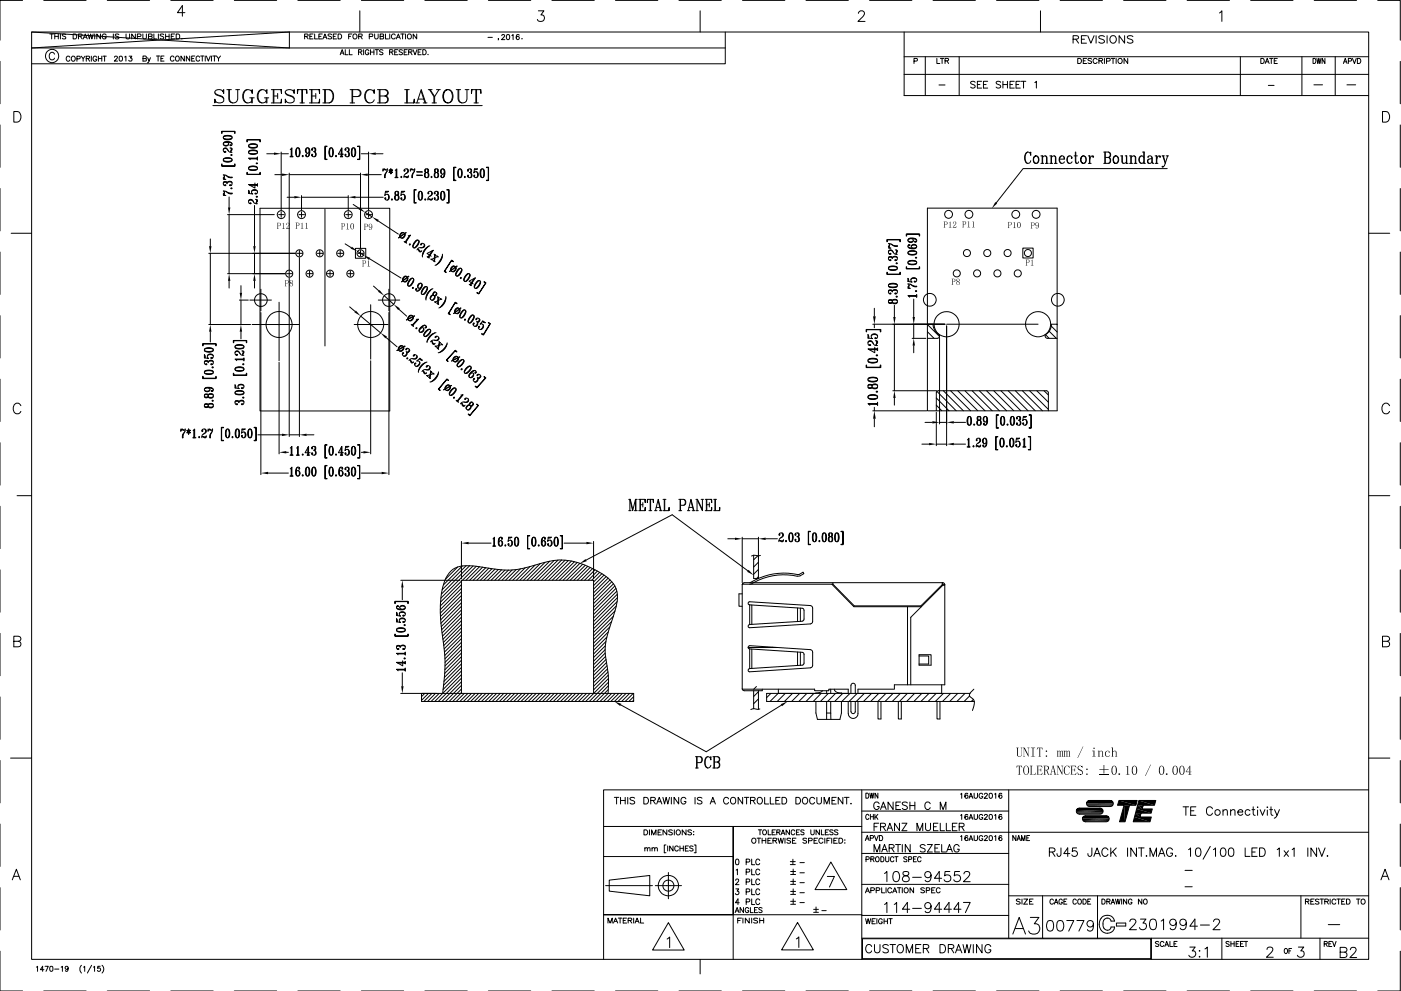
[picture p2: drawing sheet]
<svg xmlns="http://www.w3.org/2000/svg" width="420mm" height="297mm" viewBox="0 0 420 297" stroke-linecap="round" stroke-linejoin="round" font-family="sans-serif">
<g fill="none" stroke="#000" stroke-width=".3">
<path d="M0 18.4v12.7M6.8 .1h-6.8v12M9.5 9.6h401v278h-401zM9.5 9.6l77.3 4.8v-4.8l-77.3 4.8h208M13.1 .1h12.7M14.9 10.2h1.1M15.5 10.2v1.5M16.3 16.2a.8 .8 0 0 0-.9-.5 .8 .8 0 0 0-.6 .8v.6a.81 .81 0 0 0 .6 .8 .81 .81 0 0 0 .9-.5M16.4 10.9h1.1M16.4 10.2v1.5M17.5 10.2v1.5M18.1 10.2v1.5"/>
<path d="M19.7 10.4l-.4-.2-.6 .2 .1 .3 .9 .4-.1 .5-.9-.1M21 17.2a.57 .57 0 0 0-.7-.4 .57 .57 0 0 0-.4 .6v.4a.56 .56 0 0 0 .4 .6 .56 .56 0 0 0 .7-.4M21.7 16.9a.7 .7 0 0 1 .9 .7 .7 .7 0 0 1-1.1 .5l-.1-.7zM21.9 10.2h.6a.78 .78 0 0 1 .5 .7 .78 .78 0 0 1-.5 .8h-.6zM23.1 17.6h.8l.1-.6-.9-.2v1.6M23.5 10.9l1-.1 .1-.4-.1-.2h-1v1.5M24.1 10.9l.5 .8M24.3 16.8l.6 .8v.8M24.9 11.7l.7-1.5 .6 1.5M25.2 11.2h.8M25.5 16.8l-.6 .8M25.9 17.6l.9-.1v-.6l-.9-.1v1.6"/>
<path d="M26.4 17.6l.5 .8M26.4 10.2l.4 1.5 .4-1.5 .4 1.5 .3-1.5M27.4 16.8v1.6M28.4 10.2v1.5M29 17.2a.57 .57 0 0 0-.6-.4 .57 .57 0 0 0-.5 .6v.4a.55 .55 0 0 0 .5 .6 .55 .55 0 0 0 .6-.6h-.4M29.5 16.8v1.6M29.5 17.6h1M30.1 10.2v1.5l-1.1-1.5v1.5M30.5 16.8v1.6M30.9 16.8h1M31.4 16.8v1.6M31.8 10.5a.62 .62 0 0 0-.6-.3 .62 .62 0 0 0-.6 .5v.4a.59 .59 0 0 0 .6 .6 .59 .59 0 0 0 .6-.6h-.3"/>
<path d="M32.2 .1h12.7M34 10.2v1.5M34.3 17.2l.3-.4 .5 .2 .1 .3-.9 1h1M35.6 10.4l-.4-.2-.7 .2 .2 .3 .9 .4-.1 .5-1-.1M35.9 16.9a.71 .71 0 0 1 .9 .7 .71 .71 0 0 1-.9 .7l-.2-.6zM37.4 17.1l.4-.3v1.5M37.8 10.2v1l.5 .5 .5-.2 .1-1.3M38.7 16.8h.8l-.4 .6a.51 .51 0 0 1 .4 .8 .51 .51 0 0 1-.9-.1M40.6 10.2v1.5l-1.1-1.5v1.5M41.2 11l.9-.1 .2-.5-.2-.2h-.9v1.5M42.8 10.2v1l.5 .5 .6-.2v-1.3M42.9 17.6l.9-.1 .1-.5-1-.2v1.5l1-.1v-.5l-.3-.1"/>
<path d="M44.3 17.3l.4 1 .4-1M44.5 10.9l1-.1 .1-.2-.1-.4h-1v1.5l1-.1 .1-.4-.4-.3M44.7 18.3l-.5 .5M46.1 10.2v1.5h1M46.9 16.8h1M47.4 16.8v1.5M47.5 10.2v1.5M48.3 17.6h.6M49.1 10.4l-.4-.2-.7 .2 .2 .3 .8 .4-.1 .5-.9-.1M49.2 16.8h-.9v1.5h.9M49.7 10.9h1M49.7 10.2v1.5"/>
<path d="M50.7 10.2v1.5M51.2 .1h12.7M51.4 10.9h.6M52.2 17.2a.56 .56 0 0 0-.6-.4 .56 .56 0 0 0-.5 .6v.4a.57 .57 0 0 0 .5 .5 .57 .57 0 0 0 .6-.3M52.4 10.2h-1v1.5h1M52.8 10.2h.6a.78 .78 0 0 1 .5 .7 .78 .78 0 0 1-.5 .8h-.6zM52.9 16.9a.72 .72 0 0 1 .9 .7 .72 .72 0 0 1-.9 .7l-.3-.5zM54.4 11.6h.2zM55.3 16.8v1.5l-1-1.5v1.5M55.5 3.8h-2.3l1.5-2.1v3.2M56.9 16.8v1.5l-1-1.5v1.5M57.5 17.6h.6"/>
<path d="M58.4 16.8h-.9v1.5h.9M59.9 17.2a.54 .54 0 0 0-.7-.4 .54 .54 0 0 0-.4 .6v.4a.55 .55 0 0 0 .4 .5 .55 .55 0 0 0 .7-.3M60.2 16.8h1M60.7 16.8v1.5M61.6 16.8v1.5M61.9 16.8l.6 1.5 .6-1.5M63.4 16.8v1.5M63.8 16.8h1M64.3 16.8v1.5M64.9 16.8l.6 .8v.7M66.1 16.8l-.6 .8M70.3 .1h12.7"/>
<path d="M89.3 .1h12.7M91.4 10.9l.8-.1 .2-.4-.2-.2h-.8v1.5M91.9 10.9l.5 .8M92.9 10.9h.6M93.9 10.2h-1v1.5h1M94.4 10.2v1.5h.9M95.6 10.9h.7M96.6 10.2h-1v1.5h1M96.9 11.7l.6-1.5 .5 1.5M97.1 11.2h.7M99.4 10.4l-.9-.2-.1 .5 .9 .3 .1 .5-.3 .2-.7-.2M99.9 10.9h.6"/>
<path d="M100.9 10.2h-1v1.5h1M101.4 10.2h.5a.76 .76 0 0 1 .6 .7 .76 .76 0 0 1-.6 .8h-.5zM102 16.4l.6-1.5 .6 1.5M102.2 15.9h.8M103.5 14.9v1.5h.9M104.6 10.9h.6M104.8 14.9v1.5h.8M105.5 10.2h-.9v1.5M107.5 15.6h.9l.1-.4-.3-.3h-.7v1.5M107.6 10.9l.9-.1 .1-.5-1-.1v1.5M107.9 3.2v6.4M108 15.6l.5 .8"/>
<path d="M108.1 10.9l.5 .8M108.4 .1h12.7M109.1 14.9v1.5M110.6 15.3a.54 .54 0 0 0-.6-.4 .54 .54 0 0 0-.4 .6v.4a.53 .53 0 0 0 .5 .5 .53 .53 0 0 0 .5-.5h-.3M110.7 11l1-.1 .1-.6-1.1-.1v1.5M111.1 14.9v1.5M111.1 15.6h1M112.1 14.9v1.5M112.4 10.2v1l.4 .5 .4-.1 .2-.4v-1M112.5 14.9h1M113 14.9v1.5M114 10.9l.9-.1v-.6h-.9v1.5l.9-.1 .2-.4-.4-.3"/>
<path d="M114.9 15.1l-.4-.2-.7 .2 .2 .4 .9 .5-.4 .4-.7-.2M115.6 10.2v1.5h.9M116.8 15.6h.9l.1-.5-1-.2v1.5M116.9 10.2v1.5M117.3 15.6l.6 .8M118.4 15.6h.6M118.5 10.5a.6 .6 0 0 0-.6-.3 .6 .6 0 0 0-.5 .5v.4a.6 .6 0 0 0 .5 .6 .6 .6 0 0 0 .6-.4M118.8 11.7l.7-1.5 .6 1.5M119.1 11.2h.7M119.3 14.9h-.9v1.5h.9M120.2 10.2h1M120.7 15.1l-.4-.2-.6 .2 .1 .4 .9 .5-.4 .4-.6-.2"/>
<path d="M120.7 10.2v1.5M121.2 15.6h.6M121.6 10.2v1.5M122.1 14.9h-.9v1.5h.9M122.6 15.6h.8l.1-.5-.9-.2v1.5M123.1 15.6l.5 .8M123.9 14.9l.6 1.5 .6-1.5M125 10.2v1.5l-1.1-1.5v1.5M125.4 15.6h.6M126.3 14.9h-.9v1.5h.9M126.8 14.9h.5a.82 .82 0 0 1 .5 .7 .82 .82 0 0 1-.5 .8h-.5zM127.4 .1h12.7"/>
<path d="M128.4 16.3h.1M146.3 11.2h1.4M146.5 .1h12.7M149.5 11.6l-.1 .4M150.5 10.7l.1-.3h.4l.3 .4-.9 1.1h1M152.1 10.4a.77 .77 0 0 1 .8 .6 .77 .77 0 0 1-.5 .9l-.5-.3zM153.5 10.7l.4-.3v1.5M155.7 10.6l-.1-.2a.77 .77 0 0 0-.9 .6 .77 .77 0 0 0 .5 .9 .49 .49 0 0 0 .6-.5 .49 .49 0 0 0-.5-.5 .49 .49 0 0 0-.5 .5M156.5 11.6h.1zM161.5 3.2h1.6l-.9 1.3a1.01 1.01 0 0 1 1.1 1.1 1.01 1.01 0 0 1-1.4 .8l-.4-.1-.3-.5M165.5 .1h12.7M184.6 .1h12.7"/>
<path d="M203.6 .1h12.7M210 3.2v6.4M217.5 9.6v9.5h-208M222.7 .1h12.7M241.7 .1h12.7M257.4 4v-.1a1.01 1.01 0 0 1 1.3-.7l.4 .4a1.05 1.05 0 0 1-.3 1.3l-1.5 1.5h2.1M260.8 .1h12.7M271.1 17h139.4M271.1 9.6v19h139.4M274.1 18.3l.9-.1 .1-.6-1-.1v1.5M277.5 17v11.6M279.8 .1h12.7"/>
<path d="M281 17.5v1.5h.9M282 17.5h1M282.5 17.5v1.5M283.4 18.2l1-.1v-.5l-1-.1v1.5M284 18.2l.5 .8M287.7 17v11.6M298.9 .1h12.7M312 3.2v6.4M317.9 .1h12.7M321.8 11.8l1.4-.2 .3-.5-.3-.3-1.4-.1v2.2M322.6 11.8l.9 1.1M323.2 17.5h.6a.79 .79 0 0 1 .5 .8 .79 .79 0 0 1-.5 .7h-.6z"/>
<path d="M324.3 11.8h.9M324.9 18.2h.6M325.8 10.7h-1.5v2.2h1.5M325.9 17.5h-1v1.5h1M326.2 10.7l1 2.2 .9-2.2M327.4 17.7l-.4-.2-.7 .2v.3l1.1 .6v.2l-.4 .2-.7-.2M328.7 10.7v2.2M329 17.9a.62 .62 0 0 0-.7-.4 .62 .62 0 0 0-.5 .6 .68 .68 0 0 0 .3 .8 .68 .68 0 0 0 .8-.1l.1-.1M329.6 18.2h.7l.4-.4-.2-.2-.9-.1v1.5M330.1 18.2l.6 .8M331.2 11l-.6-.3-1.1 .3 .3 .5 1.2 .5 .2 .6a1.16 1.16 0 0 1-1.7 0M331.2 17.5v1.5"/>
<path d="M331.9 18.3l.9-.1 .1-.6-1-.1v1.5M332 10.7v2.2M333.1 11a1.03 1.03 0 0 1 1.4 .1 1.03 1.03 0 0 1 0 1.4 1.03 1.03 0 0 1-1.4 .1l-.2-.5zM333.2 17.5h1.1M333.8 17.5v1.5M334.7 17.5v1.5M337 .1h12.7M337.3 10.7v2.2l-1.7-2.2v2.2M338.2 17.5v1.5l-1.1-1.5v1.5M339.8 11l-.6-.3-1.1 .3 .2 .5 1.2 .5 .3 .6a1.16 1.16 0 0 1-1.7 0M356 .1h12.7M365.7 3.9l.7-.7v3.2"/>
<path d="M372 17v11.6M375.1 .1h12.7M378.1 17.5h.5a.81 .81 0 0 1 .6 .8 .81 .81 0 0 1-.6 .7h-.5zM379.4 19l.6-1.5 .6 1.5M379.6 18.5h.8M380.7 17.5h1.1M381.3 17.5v1.5M382.1 18.2h.6M383.1 17.5h-1v1.5h1M390.4 17v11.6M393.8 17.5a.77 .77 0 0 1 .9 .8 .77 .77 0 0 1-.9 .7zM394.1 .1h12.7"/>
<path d="M394.9 17.5l.3 1.5 .3-1.5 .3 1.5 .4-1.5M397.3 17.5v1.5l-.8-1.5v1.5M400.4 17v11.6M402.9 19l.5-1.5 .6 1.5M403.1 18.5h.7M404.4 18.3l.8-.1v-.6l-.8-.1v1.5M405.6 17.5l.6 1.5 .5-1.5M407.1 17.5h.5a.81 .81 0 0 1 .5 .8 .81 .81 0 0 1-.5 .7h-.5zM413.2 .1h6.7v12M419.9 18.4v12.7M0 37.5v12.7M4.1 33.4h1.1a1.69 1.69 0 0 1 1.1 1.6 1.69 1.69 0 0 1-1.1 1.6h-1.1z"/>
<path d="M63.8 31.7h80.8M64.4 27.8l.8 .6 1.5 .5 .4 .6v.8a1.51 1.51 0 0 1-1.5 .5 1.51 1.51 0 0 1-1.2-1.1v1.1l.2-.5M66.5 39.4h4v.6l-.1-.6h-3.8l-.1 .6zM66.9 27.4l.2-.5v1.1a1.51 1.51 0 0 0-1.1-1.1 1.51 1.51 0 0 0-1.6 .5 .98 .98 0 0 0 .8 1.2l1.1 .3 .8 .6M68 26.9h1.4M68.6 26.9v2.8a1.35 1.35 0 0 0 1.4 1.2 1.35 1.35 0 0 0 1.3-1.2v-2.8M68.8 26.9v2.8l.2 .6 .8 .5M70.7 26.9h1.1M74.1 26.9a2.26 2.26 0 0 0 0 3.9M74.9 29.3h1.3M75.5 27.4l.1 .6v-1.1l-.1 .5a1.5 1.5 0 0 0-1.7-.5 1.5 1.5 0 0 0-1 1.5 1.75 1.75 0 0 0 .4 1.9 1.75 1.75 0 0 0 1.9 .4l.4-.4M75.5 29.3v1.5"/>
<path d="M75.6 29.3v1.5M78.5 26.9a2.26 2.26 0 0 0 0 3.9M79.3 29.3h1.3M79.8 27.4l.3 .6v-1.1l-.3 .5a1.5 1.5 0 0 0-1.6-.4 1.5 1.5 0 0 0-1 1.4 1.75 1.75 0 0 0 .4 1.9 1.75 1.75 0 0 0 1.9 .4l.3-.4M79.8 29.3v1.5M80.1 29.3v1.5M81.4 26.9h3v1.1l-.2-1.1M81.4 30.8h3v-1.1l-.2 1.1M82 26.9v3.9M82.1 26.9v3.9M82.1 28.8h1.2M83.3 28v1.5"/>
<path d="M85.6 27.8l.7 .6 1.5 .5 .4 .6v.8a1.51 1.51 0 0 1-1.5 .5 1.51 1.51 0 0 1-1.1-1.1v1.1l.2-.5M88.1 27.4l.1-.5v1.1a1.51 1.51 0 0 0-1.1-1.1 1.51 1.51 0 0 0-1.5 .5 1.07 1.07 0 0 0 .7 1.2l1.2 .3 .7 .6M89.4 26.9l-.2 1.1v-1.1h2.8v1.1l-.1-1.1M90 30.8h1.3M90.5 26.9v3.9M90.7 26.9v3.9M92.8 26.9h3v1.1l-.1-1.1M92.8 30.8h3v-1.1l-.1 1.1M93.4 26.9v3.9M93.6 28.8h1.1M93.6 26.9v3.9M94.7 28v1.5"/>
<path d="M96.8 26.9h1.9a2.13 2.13 0 0 1 1.4 2 2.13 2.13 0 0 1-1.4 1.9h-1.9M97.4 26.9v3.9M97.6 26.9v3.9M98.7 26.9a2.26 2.26 0 0 1 0 3.9M105 26.9h2.3a1.04 1.04 0 0 1 1 1 1.04 1.04 0 0 1-1 1h-1.6M105 30.8h1.3M105.6 26.9v3.9M105.7 26.9v3.9M107.3 26.9a1.07 1.07 0 0 1 .8 1 1.07 1.07 0 0 1-.8 1M110.7 26.9a2.26 2.26 0 0 0 0 3.9M112.1 27.4l.1 .6v-1.1l-.1 .5a1.5 1.5 0 0 0-1.7-.5 1.5 1.5 0 0 0-1 1.5 1.75 1.75 0 0 0 .4 1.9 1.75 1.75 0 0 0 1.9 .4l.5-.8M113.2 26.9l2.8 .1a.93 .93 0 0 1 0 1.6l-.5 .2"/>
<path d="M113.7 26.9v3.9M114 26.9v3.9M115.5 26.9a.97 .97 0 0 1 .8 .9 .97 .97 0 0 1-.8 1h-1.5M115.5 28.8a1.04 1.04 0 0 1 1 1 1.04 1.04 0 0 1-1 1h-2.3M115.5 28.8a1.07 1.07 0 0 1 .8 1 1.07 1.07 0 0 1-.8 1M121.4 30.8h2.8v-1.1l-.2 1.1M121.4 26.9h1.3M122 26.9v3.9M122.1 26.9v3.9M124.6 30.8h1.2M125 30.8l1.3-3.9 1.4 3.9M125.4 29.7h1.7"/>
<path d="M126.3 27.4l1.2 3.4M126.9 30.8h1.2M128.4 26.9h1.2M128.8 26.9l1.3 2v1.9M129 26.9l1.3 2v1.9M129.6 30.8h1.3M130.9 26.9h1.1M131.7 26.9l-1.4 2M134.2 26.9a2.18 2.18 0 0 0-1 3.4 1.61 1.61 0 0 0 2.1 .3 1.61 1.61 0 0 0 .5-2 1.44 1.44 0 0 0-1.4-1.7 1.44 1.44 0 0 0-1.4 1.7 2.02 2.02 0 0 0 1.2 2.2M134.5 26.9a2.28 2.28 0 0 1 0 3.9M136.8 26.9h1.3M137.4 26.9v2.8a1.35 1.35 0 0 0 1.3 1.2 1.35 1.35 0 0 0 1.3-1.2v-2.8"/>
<path d="M137.6 26.9v2.8l.2 .6 .7 .5M139.5 26.9h1.1M141.6 26.9l-.2 1.1v-1.1h2.8v1.1l-.1-1.1M142.2 30.8h1.3M142.7 26.9v3.9M142.9 26.9v3.9M271.1 22.3h139.4M281.6 25.5h1.8M292.4 24.7l-.4-.3-.9 .3 .1 .3 1.2 .6v.5a.87 .87 0 0 1-1.3 0M293.1 25.3h.8M294.4 24.4h-1.3v2h1.3M294.9 25.3h.8"/>
<path d="M296.2 24.4h-1.3v2h1.3M300.1 24.7l-.5-.3-.9 .3 .2 .4 1.1 .5 .1 .5-.2 .2a.85 .85 0 0 1-1.2-.2M300.8 25.3h1.3M300.8 24.4v2M302.1 24.4v2M302.9 25.3h.8M304.2 24.4h-1.3v2h1.3M304.7 25.3h.8M306 24.4h-1.3v2h1.3M306.3 24.4h1.3M307 24.4v2M310.3 24.8l.5-.4v2"/>
<path d="M380.4 25.6h1.7M394 25.4h2.6M403.9 25.4h2.7M414.6 33.4h1.1a1.69 1.69 0 0 1 1.1 1.6 1.69 1.69 0 0 1-1.1 1.6h-1.1zM419.9 37.5v12.7M0 56.5v12.7M66.5 49.1l.1 .6h3.8l.1-.6v.7h-4zM67 48l.9 .4 1.3-.1 .4-.3M67 47.8a2.32 2.32 0 0 1 2.6 0M67 44.8l.1-.2 .6-.1 .8 .7M67 43.2l.6 .4 .7-.1 .3-.3M67 43a2.21 2.21 0 0 1 2.6 .1"/>
<path d="M67 41.3a2.32 2.32 0 0 0 2.6 0M67 41.1a2.32 2.32 0 0 1 2.6 0M67 58.6h.7M67 53.7h.7M67.1 47.5l1-.2a1.14 1.14 0 0 1 1.5 .7 1.82 1.82 0 0 1-2.6 0zM67.1 40.8l1-.2a1.16 1.16 0 0 1 1.5 .7 1.73 1.73 0 0 1-2.6 0zM67.1 54.6h.8M67.2 57.9v.5M67.2 53.1v.5M67.2 48.3l.7 .2 1.4-.2M67.2 47.5l.7-.1 1.4 .1M67.2 44.5h.7"/>
<path d="M67.2 42.7l.5-.2 1.5 .2M67.2 41.6l.7 .2 1.4-.2M67.2 40.8l.7-.1 1.4 .1M67.4 45.6l.2-.2v.3a.66 .66 0 0 1-.6-1 .66 .66 0 0 1 1.2 0l.6 .9 .8 .1M67.4 43.6h.8M67.5 55.5l.1 .1zM67.5 45.5l.1 .1zM67.7 57.3a2.05 2.05 0 0 0 1.9 .8v-.2l-1-.1-.9-.5h-.7l.4 .1-.4 .9 .5 .3-.3-.3 .2-.7M67.7 52.5a2.05 2.05 0 0 0 1.9 .8v-.2a2.21 2.21 0 0 1-1.9-.6l-.7-.1 .4 .2-.4 .9 .5 .2-.3-.2 .2-.7M68.1 54.8l-.2-.3-.5-.1a.64 .64 0 0 0-.4 .7 .64 .64 0 0 0 .5 .6l.2-.1-.1-.2-.2 .2M68.1 55.1a.75 .75 0 0 1 .5-.9 .75 .75 0 0 1 .9 .5 .75 .75 0 0 1-.4 1l-.3-.1 .2-.2 .2 .2M68.1 42.7l.4 .1a.7 .7 0 0 1-.9 .9 .7 .7 0 0 1-.2-1.2h1.6a.59 .59 0 0 1 .6 .5 .59 .59 0 0 1-.4 .7l-.2-.1 .1-.2 .2 .2"/>
<path d="M68.5 57.8l1.1 .2M68.5 54.5h.8M68.5 53l1.1 .2M68.7 59v3.2M69 55.5l.1 .1zM69 44.4l.6 .1v.4l-.4 .5 .3-.5-.2-.5M69.1 43.5l.1 .1zM69.2 56.4l.4 .1zM69.2 44.4l.1 1.3M69.3 56.4l.2 .1zM69.3 46.3l.3 .2h-.4zM69.3 46.4l.2 .1z"/>
<path d="M69.6 54.8l-.5-.3-.8 .1-.2 .3-.2-.2a.65 .65 0 0 0-.9 .2M74 51.7l.2 .5h3.7l.2-.5v.6h-4.1zM74 41.9h4.1v.6l-.2-.6h-3.7l-.2 .6zM74.5 50.5a2.41 2.41 0 0 0 2.7 0M74.5 50.3l1.1-.4 1.2 .2 .4 .2M74.5 45.7a2.41 2.41 0 0 0 2.7 0M74.5 45.5a2.41 2.41 0 0 1 2.7 0M74.5 43.8l1.1 .4 1.2-.1 .4-.3M74.5 43.6l1.1-.3 1.2 .1 .4 .2M74.7 50.1l1-.3a1.14 1.14 0 0 1 1.5 .7 1.63 1.63 0 0 1-2.1 .5l-.6-.5zM74.7 45.2l1-.3a1.22 1.22 0 0 1 1.5 .8 1.78 1.78 0 0 1-2.7 0zM74.7 43.4l1-.3a1.14 1.14 0 0 1 1.5 .7 1.87 1.87 0 0 1-2.7 0z"/>
<path d="M74.7 57.2v.8M74.8 60h.8M74.8 58l-.3-.9v.9l1.3 .2a.84 .84 0 0 1 .3-1.5 .84 .84 0 0 1 1.1 1l-.2 .4-.5-.1 .3 .1M74.8 50.8l.8 .2 1.4-.2M74.8 50.1l.8-.2 1.4 .2M74.8 46l.8 .2 1.4-.2M74.8 45.2l.8-.1 1.4 .1M74.8 44.1l.8 .2 1.4-.2M74.8 43.4l.8-.2 1.4 .2M74.8 55.4h2.3M74.8 47.6h2.4M74.8 47.5h2.3"/>
<path d="M74.9 55.5h2.3M75.4 57.4l.7-.3h.9l.2 .3M75.8 57.1h1M76.5 54.8v1.6l-2-1.1h2.7M76.6 58l.1 .1zM76.6 59.8l.6 .2v.4l-.4 .4 .3-.4-.1-.6M76.8 58.9l.4 .1-.2 .1zM76.8 48.9l.4 .1zM76.8 59.8l.2 1.3M77 58.9l.1 .1zM77 48.9l.1 .1zM77 55.5l.2 .1"/>
<path d="M77 47.6l.2 .1M77.1 55.5l.1 .2M77.1 47.6l.1 .2M77.2 47.4h-2.7l.6 .5M77.2 47v1M77.2 55.1v.7M77.2 55.2l-.2 .1M77.2 55.1l-.1 .2M77.2 47.3l-.2 .1M77.2 47.2l-.1 .2M80 46.1h2.2M82.4 52.4h2.2"/>
<path d="M84.3 45.6v17.5M84.3 46.1h2.2M86.1 59.1h2.2M86.7 51.9v29.1M86.7 52.4h21.4M87 47h.9M87 44.8l.5-.5v2.7M87.3 44.6v2.4M87.3 46.8l-.1 .2M87.3 46.7l-.1 .3M87.4 44.6v2.2M87.5 46.7l.1 .3"/>
<path d="M87.5 46.8l.2 .2M88.9 44.4l.5-.1a1.78 1.78 0 0 1 0 2.7h-.2a2.02 2.02 0 0 1-.3-2.6zM88.9 44.6l-.1 .7 .1 1.4M89.2 44.3a2.41 2.41 0 0 0 0 2.7M89.4 44.3a2.41 2.41 0 0 1 0 2.7M89.7 44.6l.2 .7-.2 1.4M90.4 58.6v4.5M90.4 59.1h14M90.7 46.6l.2 .1-.1 .3-.2-.2zM90.7 46.7l.1 .1zM91.8 46.5l.1 .1zM91.8 44.7v.9"/>
<path d="M92.2 44.3l-.4 .6 .1 .8 .3 .3M92.3 44.3a2.19 2.19 0 0 1-.1 2.7M92.6 44.6l.2 .5-.2 1.5M92.7 45.5l-.2 .3a.75 .75 0 0 1-.9-.7 .75 .75 0 0 1 1-.7 1.9 1.9 0 0 1-.4 2.6l-.4-.2 .1-.5-.1 .4M93.6 44.8v.1zM93.6 46.3v.2zM93.6 44.7l.2 .1-.2 .3-.1-.2 .1-.5a.66 .66 0 0 1 1.1 .3l-.1 .6-.3 .2M94 45.5a.75 .75 0 0 1 .9 .5 .75 .75 0 0 1-.5 .9 .75 .75 0 0 1-.9-.4l.1-.3 .2 .1-.2 .3M94.2 44.3l.3 .4-.3 .8 .3 .2a1 1 0 0 1-.2 1.3M94.5 44.4v.9M94.6 45.8v.9M97.5 43.8h.6l-.6 .1v3.8l.6 .1h-.6z"/>
<path d="M98.9 44.4l.5-.1a1.78 1.78 0 0 1 0 2.7h-.2a2.02 2.02 0 0 1-.3-2.6zM98.9 44.6l-.1 .7 .1 1.4M99.2 44.3a2.41 2.41 0 0 0 0 2.7M99.4 44.3a2.41 2.41 0 0 1 0 2.7M99.7 44.6l.2 .7-.2 1.4M100.7 46.6l.2 .1-.1 .3-.2-.2zM100.7 46.7l.1 .1zM102.1 47h.7M102.3 44.7v2.3M102.3 46.8l-.1 .2M102.3 46.7l-.1 .3M102.4 44.6v2.2"/>
<path d="M102.5 46.7l.1 .3M102.5 46.8l.2 .2M103 46.2h-1.5l1-1.9v2.7M103.5 44.8l.2 .1zM103.5 46.3l.2 .2zM103.5 44.7l.3 .1-.1 .3-.2-.2v-.3l.8-.3a.67 .67 0 0 1 .3 1l-.3 .2M104 45.5a.75 .75 0 0 1 .9 .5 .75 .75 0 0 1-.5 .9 .75 .75 0 0 1-.9-.4l.2-.3 .1 .3-.3 .1M104.2 44.3a.67 .67 0 0 1 0 1.2l.4 .6-.1 .7-.2 .2M104.4 58.6v4.5M104.5 44.4v.9M104.6 45.8v.9M105.6 44.4l.5-.1a1.78 1.78 0 0 1 0 2.7h-.2a1.63 1.63 0 0 1-.4-2.2z"/>
<path d="M105.6 44.6l-.1 .7 .1 1.4M105.9 44.3a2.41 2.41 0 0 0 0 2.7M106.1 44.3a2.41 2.41 0 0 1 0 2.7M106.4 44.6l.2 .7-.2 1.4M106.6 59.1h8.3M107.2 43.8h.7v4h-.7l.6-.1v-3.8zM108.1 51.9v22.7M108.4 46.1h2.1M110.3 52.4h4M110.5 45.6v17.5M112.7 46.1h2.2M114.9 50.6v.7"/>
<path d="M115 50.9h.5M115.5 59.4l.1 .1zM115.6 57.6l.9-.3h-.9l-.2 1.3a.73 .73 0 0 1 1-.3 .73 .73 0 0 1 .3 1 .68 .68 0 0 1-.3 .6 .68 .68 0 0 1-.8-.1l-.2-.3 .2-.2-.1 .3M115.6 52.1l-.2 1.1M115.6 57.5h.8M115.8 51l-.7-.1-.2 .2 .2-.5 .7 .4 .4-.4-.7 2.6a1 1 0 0 1 .1-1.2l.5-.7M116.2 58.2l.3 .7v.8l-.3 .3M116.5 58.6v1M116.7 51l1 .7M117.2 50.6v1.5M117.5 59.6l.2 .1-.1 .3-.2-.2zM117.5 59.7l.1 .1z"/>
<path d="M117.7 51l-1 .7M118.4 53.2h1M118.5 58.7v1M118.5 51.1l.5-.5v2.6M118.6 57.5v.9M118.8 50.9v2.3M118.8 53.1l-.2 .1M118.8 53l-.1 .2M118.8 57.3l-.2 .4 .2 .8M118.8 58.5l-.5 .5v.5l.5 .5 .7-.2 .2-.3v-.5l-.5-.5M118.8 58.5l-.2 .1a1.12 1.12 0 0 0 .2 1.4M118.9 50.9v2.2"/>
<path d="M119 53l.1 .2M119 53.1l.2 .1M119.2 57.3l.2 .4-.2 .8M119.2 58.5l.2 .1a1.12 1.12 0 0 1-.2 1.4M119.4 57.5v.9M119.5 58.7v1M120.3 59.4l.1 .1zM120.3 52.9l.1 .3zM120.3 53l.1 .1zM120.4 57.6l1-.3h-1l-.2 1.3a.82 .82 0 0 1 1.4 .3 .82 .82 0 0 1-.9 1.1l-.4-.3 .1-.4 .1 .2-.2 .1M120.4 57.5h.8M121 58.2l.4 .7v.5l-.4 .6"/>
<path d="M121.2 51.1l.2 .1zM121.2 51l.3 .2h-.3a.66 .66 0 0 1 1-.5 .66 .66 0 0 1-.1 1.1l-.9 .7v.7M121.4 58.6v1M122 50.6l.3 .7-.7 .8M122.3 50.9v.7M122.5 52.9l-1.3 .1M122.5 52.6l-.2 .6h-.4l-.4-.3 .4 .2 .5-.1M123.1 50.6v.7M123.2 50.9h.5M123.8 52.1l-.2 1.1M124 51l-.7-.1-.2 .2 .2-.5 .7 .4 .4-.4-.1 .7-.5 .9-.1 1h-.2a2.17 2.17 0 0 1 .8-1.9M124.2 56.8h.6l-.5 .2v3.7l.5 .2h-.6z"/>
<path d="M125 51.5l1.6 .1zM125 52.5l1.6 .1zM125.7 57.5l.5-.2a1.73 1.73 0 0 1 0 2.7h-.2a1.95 1.95 0 0 1-.3-2.5zM125.7 57.6l-.2 .8 .2 1.3M126 57.3a2.35 2.35 0 0 0 0 2.7M126.2 57.3a2.35 2.35 0 0 1 0 2.7M126.4 57.6l.2 .8-.2 1.3M127.4 59.7h.3l-.1 .3zM127.5 59.7l.1 .1zM127.5 52v1M127.6 50.7v.9M127.8 50.6l-.2 .4 .2 .7"/>
<path d="M127.8 51.7l-.5 .5 .1 .8 .4 .2 .6-.1 .2-.4-.1-.7-.4-.3M127.8 51.7a1.05 1.05 0 0 0 0 1.5M128.1 50.6l.2 .4-.2 .7M128.1 51.7a1.05 1.05 0 0 1 0 1.5M128.3 50.7v.9M128.4 57.9l.1 .1zM128.4 57.7l.2 .3h-.3a.68 .68 0 0 1 1.1-.6 .68 .68 0 0 1-.1 1.2 1.21 1.21 0 0 0-1 1.4M128.4 52v1M129.2 57.3l.3 .8-.7 .8M129.4 52.9l.1 .3zM129.4 53l.1 .1zM129.5 57.6v.8"/>
<path d="M129.7 59.6l-1.4 .1M129.7 59.4l-.2 .6-.9-.4 .5 .2 .4-.1M130.3 57.9l.1 .1zM130.3 59.4l.1 .1zM130.3 57.7l.2 .2-.1 .2-.2-.1 .1-.4 .8-.3a.67 .67 0 0 1 .3 1.1l-.3 .1M130.4 52v1M130.5 50.7v.9M130.7 50.6l-.2 .4 .2 .7M130.7 51.7l-.5 .5 .1 .8 .4 .2 .7-.1 .1-.4-.1-.7-.3-.3M130.7 51.7a1.05 1.05 0 0 0 0 1.5M130.8 58.5a.73 .73 0 0 1 .8 .5 .73 .73 0 0 1-.5 .9 .73 .73 0 0 1-.9-.5h.3l-.2 .2M131 57.3a.67 .67 0 0 1 0 1.2l.4 .6-.1 .7-.2 .2"/>
<path d="M131.1 50.6l.1 .4-.1 .7M131.1 51.7a1.05 1.05 0 0 1 0 1.5M131.2 50.7v.9M131.3 57.5v.9M131.4 58.9v.8M131.4 52v1M132.3 52.7l.1 .2zM132.3 51v.8M132.4 57.5l.4-.2a1.73 1.73 0 0 1 0 2.7h-.1a2.1 2.1 0 0 1-.3-2.5zM132.4 57.6l-.2 .8 .2 1.3M132.7 57.3a2.35 2.35 0 0 0 0 2.7M132.7 50.6l-.4 .6 .1 .8 .3 .2"/>
<path d="M132.8 57.3a2.35 2.35 0 0 1 0 2.7M132.8 50.6l.3 .4 .1 1.2-.1 .8-.3 .2M133.1 57.6l.3 .8-.3 1.3M133.1 50.9l.2 .4-.2 1.6M133.2 51.7l-.1 .4a.71 .71 0 0 1-1-.8 .71 .71 0 0 1 1.2-.3v1.6a.57 .57 0 0 1-.4 .6 .57 .57 0 0 1-.7-.3l.2-.3-.1 .4M134 56.8h.7v4.1h-.7l.6-.2v-3.7zM136.1 50.1h.6l-.6 .1v3.8l.6 .1h-.6zM137.6 50.7l.4-.1a1.81 1.81 0 0 1 0 2.6h-.2a2.04 2.04 0 0 1-.2-2.5zM137.6 50.9l-.2 .7 .2 1.4M137.8 50.6a2.32 2.32 0 0 0 0 2.6M138 50.6a2.32 2.32 0 0 1 0 2.6M138.3 50.9l.2 .7-.2 1.4"/>
<path d="M139.4 52.9v.3zM139.4 53v.1zM140.3 51.1l.1 .1zM140.3 52.6l.1 .1zM140.3 51l.2 .1-.1 .2-.2-.1 .2-.5a.65 .65 0 0 1 1 .3v.6l-.3 .1M140.8 51.7a.75 .75 0 0 1 .8 .6 .75 .75 0 0 1-.5 .9 .75 .75 0 0 1-.9-.5l.2-.2 .1 .2-.2 .2M141 50.6l.1 .1a.65 .65 0 0 1-.1 1l.4 .7-.1 .7-.2 .1M141.3 50.7v.9M141.4 52.1v.9M142.2 52.6l.1 .1zM142.3 50.9l.9-.3h-.9l-.2 1.2a.84 .84 0 0 1 1.4 .4 .84 .84 0 0 1-.9 1l-.4-.2 .1-.5-.1 .4M142.3 50.7h.7"/>
<path d="M142.8 51.5l.4 .6-.1 .9-.3 .2M143.2 51.8v1.1M144.3 50.7l.4-.1a1.81 1.81 0 0 1 0 2.6h-.1a1.97 1.97 0 0 1-.3-2.5zM144.3 50.9l-.2 .7 .2 1.4M144.6 50.6a2.32 2.32 0 0 0 0 2.6M144.7 50.6a2.32 2.32 0 0 1 0 2.6M145 50.9l.2 .7-.2 1.4M145.9 50.1h.6v4h-.6l.5-.1v-3.8zM308.1 45.6a2.28 2.28 0 0 0 0 3.4M309 46.1l.1 .5v-1l-.1 .5a.84 .84 0 0 0-.9-.5 .84 .84 0 0 0-.7 .8l-.1 1.3a.97 .97 0 0 0 .5 1.1 .97 .97 0 0 0 1.2-.3l.1-.3M310.6 46.7a1.17 1.17 0 0 0-.7 1.2 1.17 1.17 0 0 0 1 1.1 1.17 1.17 0 0 0 .7-1.3 1.17 1.17 0 0 0-1-1 1.3 1.3 0 0 0 0 2.3M310.9 46.7a1.35 1.35 0 0 1 0 2.3"/>
<path d="M312.2 46.7h.5v2.3M312.2 49h.8M312.5 46.7v2.3M312.7 47.2a.75 .75 0 0 1 1.2-.3l.1 2.1M313.5 46.7l.4 .5v1.8M313.5 49h.9M314.8 46.7h.5v2.3M314.8 49h.9M315.2 46.7v2.3M315.3 47.2a.75 .75 0 0 1 1.2-.3l.2 2.1M316.2 46.7l.3 .5v1.8M316.2 49h.8"/>
<path d="M317.8 47.7h1.4v-.3a.77 .77 0 0 0-.6-.7 .77 .77 0 0 0-.8 .5 1.07 1.07 0 0 0-.1 1.3 1.07 1.07 0 0 0 1.3 .3l.2-.3M318.3 46.7a1.35 1.35 0 0 0 0 2.3M319 46.9l.1 .8M320.7 46.7a1.35 1.35 0 0 0 0 2.3M321.4 47.2v.3l.1-.3a.76 .76 0 0 0-.7-.5 .76 .76 0 0 0-.7 .5 1.06 1.06 0 0 0 0 1.3 1.06 1.06 0 0 0 1.2 .3l.2-.3M322.1 46.7h1M322.5 45.6l.1 3.2 .5 .2 .4-.5M322.6 45.6v2.7l.3 .7M324.8 46.7a1.16 1.16 0 0 0-.8 1.2 1.16 1.16 0 0 0 1 1.1 1.18 1.18 0 0 0 .8-1.2 1.18 1.18 0 0 0-1-1.1 1.3 1.3 0 0 0 0 2.3M325 46.7a1.3 1.3 0 0 1 0 2.3M326.4 46.7h.5v2.3M326.4 49h.8"/>
<path d="M326.7 46.7v2.3M327.8 46.9v.3v-.5a.92 .92 0 0 0-.9 1M331 45.6h1.4a.82 .82 0 0 1 .7 .8 .82 .82 0 0 1-.7 .8M331.3 45.6v3.4M331.5 45.6v3.4M332.4 45.6l.6 .6-.2 .7-.4 .3h-.9M332.4 47.2a.93 .93 0 0 1 .7 .9 .93 .93 0 0 1-.7 .9h-1.4M332.4 47.2l.6 .7a.89 .89 0 0 1-.6 1.1M334.5 46.7a1.17 1.17 0 0 0-.7 1.2 1.17 1.17 0 0 0 1 1.1 1.17 1.17 0 0 0 .7-1.3 1.17 1.17 0 0 0-1-1 1.35 1.35 0 0 0 0 2.3M334.8 46.7a1.35 1.35 0 0 1 0 2.3M336.1 46.7h.5v1.8l.3 .5M336.5 46.7v1.8a.69 .69 0 0 0 1.1 .3l.2-.3"/>
<path d="M337.4 46.7h.5v2.3M337.8 46.7v2.3h.5M338.8 46.7h.5v2.3M338.8 49h.8M339.1 46.7v2.3M339.3 47.2a.72 .72 0 0 1 .6-.5 .72 .72 0 0 1 .7 .5v1.8M340.1 46.7l.4 .5v1.8M340.1 49h.9M342.3 46.7a1.3 1.3 0 0 0 0 2.3M342.6 45.6h.6v3.4M343 47.2l-.2-.3a1.07 1.07 0 0 0-1.4 .8 1.07 1.07 0 0 0 .9 1.3l.7-.5M343 45.6v3.4h.5"/>
<path d="M344.3 47.1v.1l.3-.5 .7 .2 .5 2.1M344.6 47.7a.74 .74 0 0 0 0 1.3M345.4 47.1v1.4l.2 .3 .3 .2M345.4 47.4l-.8 .3a.67 .67 0 0 0-.4 1 .67 .67 0 0 0 1 .1l.2-.3M346.4 46.7h.5v2.3M346.4 49h.9M346.8 46.7v2.3M347.9 46.9v.3v-.5l-.6 .2-.4 .8M348.5 46.7h.7M348.7 46.7l.8 2.3M348.9 46.7l.6 2M349.7 46.7h.7"/>
<path d="M350.1 50.5h-43.3l-8 10.3M350.2 46.7l-1 2.9-.5 .5-.2-.2h.2M419.9 56.5v12.7M0 75.6v12.7M3.3 69.9h6.2M62.6 75.9h26M63.1 71.6v2.2M63.1 75.9v21.4M68.2 64.3h14.1M68.7 64.3v17.7M74.5 60.2l.8-.2 .8 .6M74.9 61l.3-.2v.3a.67 .67 0 0 1-.6-1.1 .67 .67 0 0 1 1.2 .1 1.16 1.16 0 0 0 1.4 1"/>
<path d="M75.1 60.9l.1 .1zM76.3 61.6v12.2M76.3 75.9v6.1M78 62.4h38.9v60.8h-38.9zM83.6 64.3h1.6M84.3 63.5v1.6M89 75.9h1.7M89.7 64.3h1.6M89.8 75.1v1.6M89.8 77.2v53.6M90.4 63.5v1.6M95.2 75.9h1.6"/>
<path d="M95.9 75.1v1.6M97.5 62.7v41M101.3 75.9h1.6M102 75.1v1.6M103.5 73.1l1.8 1.1M103.7 64.3h1.7M104.4 63.5v1.6M105.9 61.3l1.8 1.2M106.6 74.5h3.1v2.9h-3.1zM107.2 75.3l1.8 1.2M107.4 75.9h1.6M108.1 75.1v1.6"/>
<path d="M109.5 63.7l2.1 1.3M109.8 64.3h1.7M110.5 63.5v1.6M110.9 77.6l9.4 5.7M113.4 66.2l6.1 4M119.5 71.3l2.3-1.5zM120.1 70a.81 .81 0 0 1 1.4 .1 .81 .81 0 0 1-.6 1.2 .77 .77 0 0 1-.9-.3 .77 .77 0 0 1 .1-1zM120.8 69.7l-.7 .6-.1 .7M121.1 69.8l-.8 .3-.3 .6 .1 .5M121.2 72.4l.8 .5M121.2 69.9v.9l-.4 .4-.5 .1M121.3 72.5h.3"/>
<path d="M121.4 70.1l-.1 .7-.7 .6M121.6 72.4l-.2 .1M121.7 72.6l.1 .2M121.8 72.5v.2M122.4 70.6l.7-.1-1.4 2.2M122.8 73.1l.3 .2-.2 .2zM122.8 70.6l-1.3 2M122.9 73.2v.1zM122.9 70.6l-1.3 1.9M124.7 72.1l.4-.2 .5 .2a1.81 1.81 0 0 1-1.5 2.2l-.1-.1a1.62 1.62 0 0 1 .7-2.1zM125 72l-.9 1.1-.3 .7M125.2 74.7l1.2 .6"/>
<path d="M125.4 72a2.29 2.29 0 0 0-1.4 2.2M125.6 72.1l-.3 1a1.58 1.58 0 0 1-1.2 1.2M125.6 72.5l-.5 1.2-.6 .5M126.3 73.2v.1zM126.4 73.1v.3l-.2-.2a.68 .68 0 0 1 .8-.2 .68 .68 0 0 1 .3 .9 1.23 1.23 0 0 1-1.5 .3l-.7 .7M126.5 75.1l-.5 .5-.5-.9 .2 .5 .5 .2M127.2 73.2l-.2 .7-.9 .3M127.3 73.5l-.4 .7M128.1 76.9l.6 .4M128.2 74.1l-.7 .6-.7 1.5M128.2 77h.2M128.5 76.9l-.2 .1"/>
<path d="M128.6 77.1l.1 .2M128.6 73.8l-1.4 1.6-.5 1.3M128.7 77l-.1 .2M128.9 73.7a3.3 3.3 0 0 0-2.2 3.3M129.2 77.7l.5 .3M129.3 77.7l.3 .2M129.3 76.8l-1.2-.8 1.9-1-1.5 2.2M129.6 75.2l-1.2 1.9M129.8 75.1l-1.3 1.9M129.9 78.1l.6 .4M130 78.2h.2M130.2 76.2l.5 .4"/>
<path d="M130.3 76.2v.2M130.3 78.2l.1 .2M130.3 76.3l-.1 2M130.4 76.4l-.1 1.9M130.4 76.5h.2M130.5 76.4l-.2 2M131 76.7l.4 .3M131.1 76.7l.3 .2M131.1 76.9l-1.6 .8M132.6 77l-.4 .8-1 1.3M132.7 76.2a3.4 3.4 0 0 1-2.2 3.3M132.7 76.5l-.5 1.3-1.4 1.6"/>
<path d="M135.4 78l.5 .5-.5-.4-2 3.2 .4 .4-.6-.3zM135.7 79.8a.79 .79 0 0 1 1 .6 .79 .79 0 0 1-.6 1 .79 .79 0 0 1-1-.7zM136.1 79.7l-.8 .6v.7M136.4 79.8l-.8 .4-.3 .6 .1 .5M136.5 79.9v.9l-.4 .5-.5 .1M266 71.8h4v.7l-.1-.6h-3.8l-.1 .6zM266.4 75.4l.8-.3 .8 .7M266.4 74.4h.8M266.6 80l1-.3a1.16 1.16 0 0 1 1.5 .8 1.78 1.78 0 0 1-2.7 0zM266.6 77.1h.9M266.7 80l.8-.2 1.4 .2M266.7 75.1h.8"/>
<path d="M266.7 73.7v.5M266.8 76.1l.3-.2v.3a.67 .67 0 0 1-.6-1 .67 .67 0 0 1 1.2 .1l.7 .8 .7 .1M267 77.9l.1 .1zM267 76.1h.1zM267.2 73.1a2.28 2.28 0 0 0 1.9 .8v-.2l-1-.1-1.7-.6 .4 .2-.4 .9 .6 .3-.3-.3 .1-.7M267.6 77.3a.67 .67 0 0 0-1-.3 .68 .68 0 0 0-.2 .7 .68 .68 0 0 0 .7 .4v-.3l-.3 .2M267.6 77.5a.75 .75 0 0 1 .6-.8 .75 .75 0 0 1 .8 .5 .75 .75 0 0 1-.4 .9l-.2-.2 .3 .1M268 77h.9M268 73.6l1.1 .2M268.5 77.9l.1 .1zM268.5 74.9l.6 .2v.4l-.4 .4 .3-.4-.1-.5M268.7 78.9l.3-.1 .1 .2z"/>
<path d="M268.7 74.9l.2 1.3M268.9 78.9l.1 .1zM269.1 77.3l-.1-.2-.8-.1-.6 .4-.4-.3-.6 .1-.2 .2M271.8 80l.1 .5h3.8l.1-.5v.6h-4zM271.8 70.1h4v.7l-.1-.6h-3.8l-.1 .6zM272.3 78.8a2.35 2.35 0 0 0 2.6 0M272.3 78.6l1-.4 1.2 .1 .4 .3M272.3 75.9l1 .4 1.2-.2 .4-.2M272.3 75.7l1-.4 1.2 .1 .4 .3M272.3 73.9a2.14 2.14 0 0 0 2.6 .1M272.3 72.1l.6 .4 .8-.1 .2-.3M272.3 71.9a2.14 2.14 0 0 1 2.6 .1"/>
<path d="M272.4 78.3l1-.3a1.12 1.12 0 0 1 1.5 .8 1.81 1.81 0 0 1-2.6 0zM272.4 75.4l1-.3a1.12 1.12 0 0 1 1.5 .8 1.81 1.81 0 0 1-2.6 0zM272.5 79.1l.8 .2 1.4-.2M272.5 78.3l.8-.2 1.4 .2M272.5 76.1l.8 .3 1.4-.3M272.5 75.4l.8-.2 1.4 .2M272.5 73.4l.4 .1-.5-.1a.63 .63 0 0 0-.1 .7 .63 .63 0 0 0 .6 .4 1.48 1.48 0 0 0 2-.5 .76 .76 0 0 0-.9-.8 .76 .76 0 0 0-.6 1l.4 .2M272.5 71.7l.6-.3 1.4 .3M272.7 73.4l.1 .1zM272.7 74.3l.7 .2 1.3-.2M272.7 72.5h.9M273.3 73.8l.6-.4 .8 .1 .2 .3"/>
<path d="M273.4 71.5l.4 .2a.74 .74 0 0 1-.7 1 .74 .74 0 0 1-.7-1 1.49 1.49 0 0 1 2.5 .6l-.4 .3-.2-.2 .2-.1 .2 .2M273.7 73.4h.8M274.4 72.4l.1 .1zM274.5 77.2l.4 .1zM274.7 77.2l.1 .1zM278.1 62.4h38.9v60.7h-38.9zM306.7 74.4h3.1v2.9h-3.1zM410.5 69.9h6.3M419.9 75.6v12.7M0 94.6v12.7M62.6 97.3h12.5M63.1 99.4v3.1"/>
<path d="M68.2 82h17.3M68.7 84.2v2.1M71.8 89.9h2.7M72.3 85.6v2.2M72.3 89.9v7.4M72.3 99.4v2.2M74.9 89.9h6.5M75.6 97.3h14.1M76.3 84.2v2.1M78.2 86.7v6.5M78.2 93.7v48.6M83.7 90.6v17.5"/>
<path d="M86 82h1.7M86.7 81.2v1.6M86.7 83.3v47.5M92.1 82h1.7M92.8 81.2v1.6M98.2 82h1.7M99 81.2v1.6M104.3 82h1.7M104.9 92l1.6 1.4M105.1 81.2v1.6M106.2 97.3h10.2M108.2 94.7l5.9 5.1"/>
<path d="M111.2 91.3v16.3M112 85.8l1.6 1.4M113.5 89.9h6.4M115.2 88.6l2.9 2.6M116.6 86.7v6.5M116.6 93.7v48.6M119.6 92.7l2.4 2.1M120.4 84.4l2.2-1.6zM120.9 83.2a.76 .76 0 0 1 1.2-.2 .76 .76 0 0 1 0 1.1 .76 .76 0 0 1-1.2 .2 .76 .76 0 0 1 0-1.1zM121.6 82.8l-.7 .6-.1 .7M121.9 95.9l2.4-1.2zM121.9 82.8l-.8 .5-.2 .5 .1 .6"/>
<path d="M122 83l.1 .8-.4 .5-.5 .1M122.3 83.2l-.1 .7-.7 .6M122.7 94.7a.83 .83 0 0 1 1.3 .3 .83 .83 0 0 1-.7 1.2 .78 .78 0 0 1-1-.5 .78 .78 0 0 1 .4-1zM123.1 83.6l.4-.2 .5 .1a1.81 1.81 0 0 1-1.4 2.3l-.2-.1a1.65 1.65 0 0 1 .7-2.1zM123.3 97.2l.7 .7M123.4 94.5l-.8 .5-.3 .6M123.4 83.5l-.9 1.1-.2 .7M123.5 97.4h.2M123.7 94.6l-.9 .3-.4 .5 .1 .5M123.7 86.2l.3 .1-.3 .1zM123.8 83.4a2.5 2.5 0 0 0-1.4 2.3M123.8 94.7l-.1 .9-.6 .4h-.5"/>
<path d="M123.8 97.3l-.3 .1M123.8 86.2v.2zM123.8 97.5l.1 .2M123.9 95l-.2 .7-.8 .4M123.9 97.4l-.1 .2M124 83.5a2.38 2.38 0 0 1-1.4 2.3M124 83.8l-.2 .8-.9 1.1M124.8 86.6h.1zM124.8 98.2l.3 .1-.1 .2h-.3zM124.8 95.7h.7l-1.8 1.9M124.9 98.3v.2zM125.2 95.7l-1.6 1.8"/>
<path d="M125.3 95.7l-1.5 1.7M125.8 85l-.5 .8M126.2 86.2l-.6 .2a.78 .78 0 0 1-.2-1.2 .78 .78 0 0 1 1.2 .1 1.99 1.99 0 0 1-1.6 1.9l-.4-.3 .3-.5 .1 .2-.3 .2M126.3 84.9l-.7 .3-.3 .8 .1 .3M126.4 85a2.24 2.24 0 0 1-1.4 2.2M126.5 85.4l-.4 1.2-.6 .5M127 98.4l-.1 .7-.6 .5h-.4M127 98.9l-.6 .7M127.1 97.6l-.7 .4-.7 1M127.2 86.1l.4-.2 .5 .1a1.81 1.81 0 0 1-1.4 2.3l-.2-.1a1.65 1.65 0 0 1 .7-2.1zM127.5 99.5a1.31 1.31 0 0 1 1.4-.8l.2 .2a1.77 1.77 0 0 1-1.8 1.9l-.3-.4zM127.5 86l-.9 1.1-.2 .7"/>
<path d="M127.6 98.2h.1zM127.6 97.6a2.19 2.19 0 0 0-1.8 1.8M127.8 98l-.3 .2 .2 .1 .2-.4a.65 .65 0 0 0-1.1-.3 1.51 1.51 0 0 0-1 1.8 .76 .76 0 0 0 1.1-.1 .76 .76 0 0 0-.2-1.1l-.4 .1M127.9 85.9a2.35 2.35 0 0 0-1.4 2.3M128.1 86a2.38 2.38 0 0 1-1.4 2.3M128.1 86.3l-.2 .8-.9 1.1M128.6 98.7l-.7 .5-.8 1.1M128.9 98.7a2.57 2.57 0 0 0-1.7 2M129.1 98.9a2.26 2.26 0 0 1-1.8 1.9M129.1 86.9l-.6 .7-.7 1.5M129.1 99.3l-.7 1.1-.7 .4M129.5 86.6l-.9 1.1-.9 1.9"/>
<path d="M129.6 88.5l-.5 .9M129.8 86.5a3.3 3.3 0 0 0-2 3.4M130 88.5l-.7 .2-.3 .7a.73 .73 0 0 0 .8 .6l.6-.6-.1-.7M130 88.5a1.02 1.02 0 0 0-.8 1.3M130.3 88.7a1.04 1.04 0 0 1-.8 1.3M130.3 87.5l-.5 .8M130.3 90.5l.5 .2M130.4 89.1l-.5 .8M130.4 90.5l.3 .2M130.4 99.8l-1.1 .8-1.2 1.8M130.6 87.5l-.4 .2-.2 .8M130.8 99.7a3.3 3.3 0 0 0-2.7 3"/>
<path d="M130.9 87.7l-.3 .8-.3 .2M130.9 87.9l-.4 .8M131 90.9l.6 .4M131.1 91h.2M131.2 89l.6 .3M131.3 89l.1 .2M131.4 89.1l-.1 1.9M131.4 91l.1 .2M131.4 89.1v2M131.5 89.3h.2M131.5 89.1l-.1 2.1M132 89.4l.5 .3"/>
<path d="M132.1 89.5l.3 .2M132.2 89.7l-1.6 .8M133.6 89.7l-.2 .8-1.1 1.3M133.7 88.8a3.4 3.4 0 0 1-2.1 3.5M133.7 89.2l-.4 1.3-1.4 1.7M134.8 81.4l2.3-1.6zM136 94l2.2-1.6zM136.5 90.6l.5 .4-.5-.3-1.9 3.3 .4 .3-.6-.3zM136.6 92.7a.81 .81 0 0 1 1.3 0 .81 .81 0 0 1-.4 1.2 .78 .78 0 0 1-1.1-.2 .78 .78 0 0 1 .2-1zM136.7 80.2l-.1 .6-.7 .6M137.2 92.3l-.7 .6-.1 .7M137.5 80.6l.4-.2 .5 .1a1.87 1.87 0 0 1-1.5 2.2l-.1-.1a1.29 1.29 0 0 1 .3-1.5z"/>
<path d="M137.5 92.4l-.8 .4-.2 .6 .1 .5M137.7 92.5v.9l-.4 .4-.5 .2M137.8 80.5l-.9 1-.2 .8M137.9 92.7l-.2 .9-.6 .4M138.1 83.2h.2v.3h-.3zM138.1 83.3h.2zM138.2 80.4a2.45 2.45 0 0 0-1.4 2.2M138.4 80.5a2.56 2.56 0 0 1-1.5 2.2M138.5 80.9l-.3 .7-.9 1.1M138.7 93.1l.4-.2 .5 .1a1.85 1.85 0 0 1-1.4 2.3l-.2-.1a1.65 1.65 0 0 1 .7-2.1zM139 93l-.9 1.1-.2 .7M139.4 95.7l.1-.1v.4h-.2z"/>
<path d="M139.4 92.9a2.5 2.5 0 0 0-1.4 2.3M139.4 95.7v.2zM139.6 93a2.38 2.38 0 0 1-1.4 2.3M139.7 93.4l-.3 .7-.8 1.1M140 82.2l.4-.2 .4 .2a1.86 1.86 0 0 1-1.4 2.2l-.2-.2a1.57 1.57 0 0 1 .8-2zM140.3 82.1l-.9 1-.3 .8M140.7 82a2.29 2.29 0 0 0-1.5 2.2M140.7 85.2l.7 .4M140.8 85.3h.2M140.8 82.2l-.2 1a1.56 1.56 0 0 1-1.2 1.2M140.9 82.5l-.2 .8-1 1M141.1 85.2l-.2 .1"/>
<path d="M141.2 85.4l.1 .2M141.2 94.6l.4-.2 .5 .2a1.85 1.85 0 0 1-1.4 2.2l-.2-.1a1.59 1.59 0 0 1 .7-2.1zM141.3 85.3l-.1 .2M141.5 94.5l-.9 1.1-.2 .7M141.9 94.4a2.5 2.5 0 0 0-1.4 2.3M141.9 85.1l-1.2-.8 1.9-1-1.5 2.2M142.1 96.9v.2zM142.1 94.6a2.48 2.48 0 0 1-1.4 2.2M142.2 94.9l-.3 .8-.8 1M142.2 83.5l-1.2 1.9M142.4 83.4l-1.3 1.9M142.8 95.6h.1"/>
<path d="M142.9 95.5l-.1 .4-.1-.2 .3-.3a.72 .72 0 0 1 .9 .4l-.2 .6-.5 .1M142.9 96.4a.75 .75 0 0 1 .2 1.2 .75 .75 0 0 1-1.2-.4l.1-.4h.2l-.3 .3M143.2 84.3l.3-.2 .5 .1a1.78 1.78 0 0 1-1.5 2.2l-.1-.1a1.24 1.24 0 0 1 .3-1.6zM143.2 97l-.5 .8M143.5 84.1l-1 1.1-.2 .8M143.7 97.9v.1zM143.7 95.5v.5l-.6 .5v.7l-.5 .6h-.2M143.8 84.1l-.8 .6a1.45 1.45 0 0 0-.6 1.6M143.8 95.8l-.4 .7M144 84.2a2.34 2.34 0 0 1-1.5 2.2M144.1 84.6l-.6 1.2-.6 .5M144.7 96.4l.9 .3-.8-.5-.8 1a.83 .83 0 0 1 1 1 .83 .83 0 0 1-1.3 .4l-.2-.4 .1-.4h.2l-.2 .3"/>
<path d="M144.7 96.3l.7 .4M144.8 97.3l.1 .3-.3 .8-.7 .3M144.9 97.8l-.5 .8M145.2 84.4l.6 .4-2.2 3.3-.6-.4 .6 .3 2-3.2zM146.4 96.8l.7 .2-2.1 3.4-.6-.3 .5 .2 2-3.2zM259.8 98.7h4.4v.8h-.2v-.7h-4.1l-.1 .7zM261.7 97.2h21.7M262.2 92.4v2.4M262.2 97.2v1M266 81.6l.1 .6h3.8l.1-.6v.7h-4zM266.4 90.6l.4 .1 .8-.1M266.4 90.2l.4-.2 .8 .2"/>
<path d="M266.4 85.7a2.41 2.41 0 0 0 2.7 0M266.4 85.5l1.1-.4 1.2 .1 .4 .3M266.4 80.5a2.41 2.41 0 0 0 2.7 0M266.4 80.3a2.41 2.41 0 0 1 2.7 0M266.6 85.2l1-.3a1.14 1.14 0 0 1 1.5 .8 1.63 1.63 0 0 1-2.1 .4l-.6-.4zM266.6 90.7h.9M266.6 90h.9M266.6 87.1h.9M266.7 86l.8 .1 1.4-.1M266.7 85.2l.8-.2 1.4 .2M266.7 80.8l.8 .2 1.4-.2M267 87.9l.1 .1z"/>
<path d="M267.6 90.2l.5-.5 .8 .1 .2 .4-.1 .6-.4 .2h-.8l-.2-.4M267.6 90.6l.5 .2 1-.2M267.6 90.2a1.05 1.05 0 0 1 1.5 0M267.6 87.3a.67 .67 0 0 0-1-.3v.9l.4 .2 .2-.2-.2-.1-.2 .2M267.6 87.5a.75 .75 0 0 1 .6-.8 .75 .75 0 0 1 .8 .5 .75 .75 0 0 1-.4 .9l-.2-.2 .2-.1 .1 .2M267.8 90.8h1.1M267.8 89.9h1.1M268 87h.9M268.2 91.5v3.5M268.2 97.2v19.9M268.5 87.9l.1 .1zM268.7 88.9l.3-.1 .1 .2z"/>
<path d="M268.9 88.9l.1 .1zM269.1 87.3l-.1-.2-.8-.1-.6 .4a.67 .67 0 0 0-1.2 0M272.3 86.4h.8M272.4 83.6v.8M272.5 85.8v.5M272.5 84.4l-.2-1v1l1.3 .2a.82 .82 0 0 1 .2-1.4 .82 .82 0 0 1 1.1 .9l-.5 .5-.2-.2h.3M272.5 88.8h2.4M272.5 88.7h2.3M273.1 85.2a2.05 2.05 0 0 0 1.8 .8v-.2l-2.6-.7 .4 .2-.4 .9 .5 .2-.3-.2 .2-.7M273.2 83.8a1.13 1.13 0 0 1 1.7 0M273.6 83.4h.9M273.8 85.7l1.1 .2"/>
<path d="M274 89.6v5.4M274 97.2v4.2M274.3 84.4h.1zM274.5 87.2l.4 .1-.2 .1zM274.7 87.2l.1 .1zM274.7 88.8l.2 .1M274.8 88.8l.1 .2M274.9 88.6h-2.6l.5 .5M274.9 88.3v.9M274.9 88.5l-.2 .1M274.9 88.4l-.1 .2M278.1 99.4l2 2"/>
<path d="M278.1 97.3l3.6 3.5M279.8 97.2l.1 .6a3.6 3.6 0 0 0 1.8 2.6v.6l-.4 .4h-3.2M283.9 97.7v35.9M283.9 97.2h27.4M314.7 99.3l2.1 2.1M315.3 97.8l1.7 1.7M316.9 97.2l.1 .2M317 97.2h-1.7v.6a3.6 3.6 0 0 1-1.9 2.6l.1 .6 .4 .4h3.1M419.9 94.6v12.7M0 113.7v12.7M60.8 112.8l.1 .6h3.8l.1-.6v.7h-4zM60.8 103h4v.7l-.1-.6h-3.8l-.1 .6z"/>
<path d="M61.3 118.9l.4 .1 .7-.1M61.3 118.5l.4-.2 .7 .2M61.3 116.9l.6 .3h.8l.2-.3M61.3 116.7a2.1 2.1 0 0 1 2.7 .1M61.3 111.7a2.41 2.41 0 0 0 2.7 0M61.3 111.5a2.41 2.41 0 0 1 2.7 0M61.3 105a2.41 2.41 0 0 0 2.7 0M61.3 104.8a2.41 2.41 0 0 1 2.7 0M61.4 111.2l1-.3a1.16 1.16 0 0 1 1.6 .8 1.78 1.78 0 0 1-2.7 0zM61.4 104.5l1-.3a1.22 1.22 0 0 1 1.6 .8 1.78 1.78 0 0 1-2.7 0zM61.4 119h.9M61.4 118.3h.9"/>
<path d="M61.4 108.3h.9M61.4 106.5v.8M61.6 116.4l.5-.2 1.5 .2M61.6 112l.7 .1 1.4-.1M61.6 111.2l.7-.2 1.4 .2M61.6 107.3l-.3-1v1l1.3 .1a.84 .84 0 0 1 .3-1.4 .84 .84 0 0 1 1.1 1l-.3 .3h-.5l.3-.2 .1 .2M61.6 105.3l.7 .1 1.4-.1M61.6 104.5l.7-.2 1.4 .2M61.7 117.2h.9M61.8 109.1l.1 .1zM62.2 106.7l.6-.4 .9 .1 .3 .3M62.4 118.5l.5-.5 .8 .1 .3 .4-.2 .6-.3 .2-.8-.1-.3-.3"/>
<path d="M62.4 118.9l.5 .2 1.1-.2M62.4 118.5a1.05 1.05 0 0 1 1.6 0M62.4 116.3l.4 .2a.74 .74 0 0 1-.7 .9 .74 .74 0 0 1-.7-1 1.52 1.52 0 0 1 2.6 .6l-.4 .3-.3-.1 .3-.2 .1 .2M62.4 108.5a.67 .67 0 0 0-1-.3 .68 .68 0 0 0-.1 .7 .68 .68 0 0 0 .6 .4v-.3l-.2 .2M62.4 108.7a.74 .74 0 0 1 .6-.8 .74 .74 0 0 1 .9 .6 .74 .74 0 0 1-.6 .8v-.3l.3 .2M62.6 106.3h1M62.7 119.1h1M62.7 118.2h1M62.8 108.2h.9M63.3 109.1l.2 .1zM63.3 107.3h.2zM63.5 117.2h.1z"/>
<path d="M63.6 110.1l.2-.1 .2 .2-.3 .1zM63.7 120l.3 .2h-.4zM63.7 110.1l.1 .1zM64 108.5l-.2-.2-.7-.1-.7 .4-.3-.3-.7 .1-.1 .2M70 111.9l.1 .5h3.8l.1-.5v.6h-4zM70 102.1h4v.6l-.1-.6h-3.8l-.1 .6zM70.5 117.8a2.41 2.41 0 0 0 2.7 0M70.5 117.6a2.41 2.41 0 0 1 2.7 0M70.5 110.7a2.41 2.41 0 0 0 2.7 0M70.5 110.6a2.41 2.41 0 0 1 2.7 0M70.5 105.6l.1-.2h.6l.8 .6M70.5 104a2.41 2.41 0 0 0 2.7 0"/>
<path d="M70.5 103.8l1-.3 1.3 .1 .4 .2M70.6 117.3l1-.3a1.22 1.22 0 0 1 1.6 .8 1.63 1.63 0 0 1-2.2 .5l-.5-.5zM70.6 110.3l1-.3a1.14 1.14 0 0 1 1.6 .7 1.63 1.63 0 0 1-2.2 .5l-.5-.5zM70.6 103.6l1-.3a1.14 1.14 0 0 1 1.6 .7 1.63 1.63 0 0 1-2.2 .5l-.5-.5zM70.6 115.6v.7M70.7 118.1l.8 .2 1.4-.2M70.7 117.3l.8-.1 1.4 .1M70.7 116.3l-.2-1v1l1.3 .2a.73 .73 0 0 1-.4-1 .73 .73 0 0 1 1-.3 .69 .69 0 0 1 .7 .4 .69 .69 0 0 1-.2 .8l-.4 .1-.1-.2 .2-.1 .2 .2M70.7 111l.8 .2 1.4-.2M70.7 110.3l.8-.2 1.4 .2M70.7 105.4h.8M70.7 104.3l.8 .2 1.4-.2"/>
<path d="M70.7 103.6l.8-.2 1.4 .2M70.7 107.8h2.5M70.7 107.7h2.3M70.9 106.4l.2-.2v.3a.67 .67 0 0 1-.5-1.1 .67 .67 0 0 1 1.2 .2l.6 .8 .8 .1M71 106.3l.1 .1zM71.4 115.7l.6-.4 .9 .1 .3 .3M71.8 115.3h1M72.5 116.3l.1 .1zM72.5 105.2l.7 .2v.3l-.4 .5 .2-.5-.1-.4M72.8 119.1l.2-.1 .2 .2-.3 .1zM72.8 109.1l.4 .1-.3 .1zM72.8 105.2l.1 1.3"/>
<path d="M72.9 119.1l.1 .1zM72.9 109.1l.1 .1zM72.9 107.8l.3 .1M73 107.8l.2 .2M73.2 107.6h-2.7l.5 .5M73.2 107.3v.9M73.2 107.5l-.3 .1M73.2 107.4l-.2 .2M83.7 108.6v27.4M111.2 108.1v27.9M115.8 101.2l3.3 2.8M119 105.1l2.5-1.3z"/>
<path d="M119.8 103.9a.83 .83 0 0 1 1.3 .2 .83 .83 0 0 1-.7 1.2 .79 .79 0 0 1-.9-.4 .79 .79 0 0 1 .3-1zM120.5 103.6l-.7 .3-.3 .9M120.8 103.7h-.6l-.4 .5-.2 .9M120.9 105.8v.1zM120.9 103.8l-.1 .9-.5 .4-.5 .1M121 104.1l-.3 .9-.6 .3M121.8 104.7h.1zM121.8 105.4a.74 .74 0 0 1 .3 1 .74 .74 0 0 1-1 .3 .74 .74 0 0 1-.3-1l.2 .2h-.3M121.9 104.5l.1 .3-.2 .1-.1-.3 .3-.2a.66 .66 0 0 1 .8 .9l-.5 .4-.3-.1M122 106.1l-.6 .7M122.1 107.3l.2 .2-.3 .1zM122.2 107.3l-.1 .2z"/>
<path d="M122.7 104.7v.2a.63 .63 0 0 1-.7 .6l-.2 .7-.7 .6M122.8 104.9l-.5 .7M122.8 107.9l1.1 .8M124 108.4l-.5 .4-.4-.8 .2 .5 .4 .2M124.1 106.5v.2zM124.2 106.4v.2l-.3 .1 .5-.4a.69 .69 0 0 1 .7 .8 .69 .69 0 0 1-.9 .5 1.13 1.13 0 0 0-1.6 .5M124.5 108.9v.1zM125 106.6l-.1 .6a.9 .9 0 0 1-1.2 .3M125.1 107l-.6 .6M125.8 107.6l.9 .4-.8-.6-.9 .8a.72 .72 0 0 1 .9 .4 .72 .72 0 0 1-.3 .9l-.6 .4-.7-.6 .1-.4 .3-.1-.3 .3M125.8 108.4a1.14 1.14 0 0 1-1.1 1.4M125.9 109l-.7 .7"/>
<path d="M125.9 107.5l.5 .5M126.7 111.2l1.1 .7M127.3 108.9l-1.2 1.1-.5 .8M127.8 108.6l-1.1 .9-1.2 1.8M127.9 109.9l.2-.1zM127.9 112.5l.5 .4M127.9 111.7l-.5 .4-.3-.3-.1-.6 .2 .5 .4 .3M128 112.6l.3 .2M128.1 108.5a3.3 3.3 0 0 0-2.6 3.1M128.1 109.7v.2l-.2 .2v-.4a.68 .68 0 0 1 1.1 .4 .68 .68 0 0 1-.9 .8h-1l-.6 .5M128.6 113.1l.5 .4M128.6 113.1h.3"/>
<path d="M128.9 109.9l-.1 .5a.9 .9 0 0 1-1.2 .4M128.9 110.3l-.5 .5M128.9 113.2l.1 .2M129 111.2l.5 .4M129.1 111.2l.1 .2M129.2 111.3l-.4 1.9M129.2 111.4l-.3 1.9M129.2 111.5h.3M129.3 102.3l1 .8M129.3 111.4l-.4 2M129.8 111.8l.4 .3M129.8 111.8l.3 .3"/>
<path d="M129.9 112l-1.7 .6M130 100l-1.3 1.1-.4 .8M130.5 103.7l.4 .4M130.5 102.9l-.5 .3-.3-.2-.1-.6 .2 .5 .4 .2M130.5 103.7l.3 .3M130.6 101h.1zM130.7 100.9v.3l-.2-.2a.67 .67 0 0 1 1.1 .3 .67 .67 0 0 1-.8 .8l-.5-.1a.96 .96 0 0 0-1.2 .5M131.1 104.3l.5 .4M131.1 104.3h.3M131.3 112.3l-.9 1.4-.7 .5M131.4 104.4l.1 .2M131.5 111.7l-1.2 1.9-1.1 .9"/>
<path d="M131.5 111.4a3.3 3.3 0 0 1-2.6 3.1M131.5 101.1l-.3 .7-.9 .2M131.6 101.5l-.5 .5M131.7 102.4l.4 .4M131.7 102.4l.1 .2M131.8 102.5l-.5 2M131.8 102.7l.2 .1M131.9 102.6l-.5 1.9M131.9 102.6l-.5 2M132.3 103l.5 .4M132.4 103.1l.3 .2M132.5 103.3l-1.7 .5"/>
<path d="M133 116.8l2.4-1.2zM133.8 115.6a.83 .83 0 0 1 1.3 .3 .83 .83 0 0 1-.6 1.1 .79 .79 0 0 1-1-.4 .79 .79 0 0 1 .3-1zM133.9 103.6l-.5 .7-1.2 1.1M134 113.6l.5 .4-.5-.3-2.4 2.9 .4 .5-.6-.4zM134.1 103.1l-.7 1.2-1.7 1.4M134.1 102.8a3.4 3.4 0 0 1-2.7 2.9M134.5 115.4l-.8 .5-.2 .7M134.7 115.5l-.8 .3-.3 .5v.5M134.9 115.6l.1 .5-.4 .6-.8 .3M135 115.9l-.1 .7-.8 .4M135.4 116.8l.8-.6 .5 .2a1.82 1.82 0 0 1-1.7 2.1l-.2-.2a1.27 1.27 0 0 1 .6-1.5zM135.4 108.2l2.5-1.2z"/>
<path d="M136.1 119.1l.2 .1-.3 .1zM136.1 119.2h.1zM136.1 116.3l-.6 .5-.7 1.2M136.2 107a.82 .82 0 0 1 1.3 .3 .82 .82 0 0 1-.7 1.1 .77 .77 0 0 1-.9-.4 .77 .77 0 0 1 .3-1zM136.5 116.3a2.32 2.32 0 0 0-1.7 2M136.6 105l.4 .4-.1 .1-.4-.4-2.5 2.8 .3 .5-.4-.5zM136.7 116.4v.5l-.8 1-.9 .6M136.7 116.8l-.7 1.2-.7 .4M136.8 120l.7 .6M136.9 106.8l-.6 .3-.4 .8M137.2 106.9l-.5 .1-.5 .3-.2 .9M137.3 107l-.1 .9-.5 .4-.6 .1"/>
<path d="M137.5 107.3l-.4 .9-.7 .2M137.8 108.3l.8-.6 .5 .2a1.77 1.77 0 0 1-1.8 2l-.1-.1a1.35 1.35 0 0 1 .6-1.5zM138.2 118.4l.7-.1-1.7 2M138.4 110.5l.2 .2-.3 .2zM138.4 110.6v.2zM138.6 107.8l-.7 .4-.8 1.2M138.6 118.4l-1.5 1.8M138.7 118.4l-1.5 1.8M138.9 107.8a2.4 2.4 0 0 0-1.7 2M139.1 107.9a2.26 2.26 0 0 1-1.8 2M139.1 108.3l-.8 1.2-.6 .4M139.4 119.6h.2z"/>
<path d="M139.6 119.4v.3l-.2-.2a.68 .68 0 0 1 1.1 .3 .68 .68 0 0 1-.8 .8 1.13 1.13 0 0 0-1.6 .5M139.9 110.2l.9-.5 .4 .2a1.83 1.83 0 0 1-1.8 2l-.1-.2a1.43 1.43 0 0 1 .6-1.5zM140.4 119.6l.1 .2-.3 .5-1.1 .2M140.5 120l-.5 .6M140.7 109.8l-.6 .4-.8 1.2M141.1 109.8a2.25 2.25 0 0 0-1.8 1.9M141.2 109.9a2.37 2.37 0 0 1-1.8 2M141.3 110.3l-.8 1.1-.7 .5M141.9 111.9l.1 .4-.4 .6-.8 .2M142 112.5l-.6 .6M142 111.2l-1.1 .9-.2 .5M142.2 113.5v.2z"/>
<path d="M142.5 111.7h.2zM142.6 111.1a2.09 2.09 0 0 0-1.9 1.9M142.7 111.6l-.3 .2 .2 .1 .2-.4a.64 .64 0 0 0-.4-.5 .64 .64 0 0 0-.7 .2 1.58 1.58 0 0 0-1 1.8 .78 .78 0 0 0 1.1-.1 .78 .78 0 0 0-.2-1.2l-.4 .2M143.2 112.4h.1M143.1 113.1a.74 .74 0 0 1-.1 1.3 .74 .74 0 0 1-1.1-.6l.4-.4v.2l-.3 .1M143.3 112.3l-.2 .3 .3-.4 .7 .3a.67 .67 0 0 1-.5 .9h-.3M143.3 113.8l-.6 .7M144 112.5v.4l-.7 .4-.2 .7-.8 .5M144.1 112.7l-.5 .7M145.2 112.8l.5 .5-2.7 3-.5-.5 .5 .3 2.5-2.8zM259.8 109.4l.1 .7h4.1v-.7h.2v.8h-4.4zM260.3 119.1a2.55 2.55 0 0 0 2.9 0"/>
<path d="M260.3 118.9a2.55 2.55 0 0 1 2.9 0M260.3 116l.4 .2 .8-.2M260.3 115.6l.4-.2 .8 .2M260.3 113.9a2.55 2.55 0 0 0 2.9 0M260.3 113.7a2.55 2.55 0 0 1 2.9 0M260.3 108.2a2.55 2.55 0 0 0 2.9 0M260.3 108a2.78 2.78 0 0 1 2.9 0M260.3 102.6l.6-.3a1.02 1.02 0 0 1 1.1 .8M260.4 118.6a2.16 2.16 0 0 1 2.8 .3v.2a1.93 1.93 0 0 1-2.9 0zM260.4 113.4l1.1-.3a1.23 1.23 0 0 1 1.7 .8 1.93 1.93 0 0 1-2.9 0zM260.4 107.7l1.1-.3a1.23 1.23 0 0 1 1.7 .8 1.76 1.76 0 0 1-2.3 .5l-.5-.2zM260.4 116.2h1"/>
<path d="M260.4 115.4h1M260.4 100.5v.8M260.6 119.4l.8 .2 1.5-.2M260.6 118.6l.8-.2 1.5 .2M260.6 114.2l.8 .2 1.5-.2M260.6 113.4l.8-.3 1.5 .3M260.6 108.5l.8 .2 1.5-.2M260.6 107.7l.8-.2 1.5 .2M260.6 102.3h.8M260.6 101.3l-.3-1v1l1.4 .2a.91 .91 0 0 1 .3-1.5 .91 .91 0 0 1 1.2 1l-.3 .4-.6-.1 .3-.1 .2 .2M260.6 104.7h2.5M260.7 103.5l.3-.2v.3a.72 .72 0 0 1-.6-1.1 .72 .72 0 0 1 1.3 .1 1.31 1.31 0 0 0 1.5 1"/>
<path d="M260.7 104.8h2.5M260.9 103.4l.1 .1zM261.3 100.7a1.23 1.23 0 0 1 1.9 0M261.5 115.6l.6-.5 .8 .1a.72 .72 0 0 1 .3 .8 .72 .72 0 0 1-.6 .5l-.8-.1-.3-.4M261.5 116a1.2 1.2 0 0 0 1.7 0M261.5 115.6a1.2 1.2 0 0 1 1.7 0M261.7 100.3h1.1M261.8 116.3h1.1M261.8 115.3h1.1M262.3 104.1v1.6l-2-1.1h2.9M262.5 101.3l.1 .1zM262.5 102.1l.7 .2v.5l-.4 .5 .3-.5-.2-.6"/>
<path d="M262.8 117.4l.3-.2 .1 .3zM262.8 106.5h.4l-.3 .2zM262.8 102.1l.1 1.5M262.9 117.4l.2 .1zM262.9 106.5h.2zM262.9 104.8l.3 .1M263.1 104.8l.1 .2M263.2 104.3v.8M263.2 104.5l-.3 .1M263.2 104.4l-.1 .2M267.8 117.1h13.1M268.2 119.3v2.1"/>
<path d="M273.6 101.4h4.1M274 103.6v2.1M280.8 119.3l3.8 3.8M281 117.3l5.8 5.8M281.8 101.2v25.9M282.9 117.1l6 6M285.1 117.1l6 6M287.2 117.1l6 6M289.4 117.1l6 6M291.5 117.1l6.1 6M293.7 117.1l6 6M295.9 117.1l6 6"/>
<path d="M298 117.1l6 6M300.2 117.1l6 6M302.3 117.1l6 6M304.5 117.1l6 6M306.6 117.1l6 6M308.8 117.1l5.6 5.6M310.9 117.1l3.5 3.5M313.1 117.1l1.3 1.3M313.6 100.3l1 1.1M419.9 113.7v12.7M0 132.7v12.7M6.3 121.6a1.18 1.18 0 0 0-1.4-.8 1.18 1.18 0 0 0-.9 1.3 1.39 1.39 0 0 0 .3 1.5 1.39 1.39 0 0 0 1.5 .3l.5-.6"/>
<path d="M54.2 128.6v.8M54.4 128.8h.5M54.9 130.1l-.1 1.1M55.2 129l-.7-.2-.3 .3 .3-.5 .7 .4 .3-.4v.8a2.21 2.21 0 0 0-.6 1.8h-.2a2.05 2.05 0 0 1 .8-1.8M56.1 129l.9 .7M56.6 128.6v1.5M57 129l-.9 .7M57.8 131.2h1M57.9 129.1l.5-.5v2.6M58.2 128.8v2.4M58.2 131.1l-.2 .1M58.2 131l-.1 .2"/>
<path d="M58.3 128.8v2.3M58.4 131l.1 .2M58.4 131.1l.1 .1M59.7 130.8l.1 .4zM59.7 131l.1 .1zM60.6 129.1l.1 .1zM60.6 129l.2 .2h-.3a.67 .67 0 0 1 1.1-.5 .67 .67 0 0 1-.1 1.2l-.5 .2a.89 .89 0 0 0-.5 1.1M61.3 121.8l.4 .1 .7-.1M61.3 121.4l.4-.2 .7 .2M61.4 128.6l.3 .8-.7 .7M61.4 121.9h.9M61.4 121.2h.9"/>
<path d="M61.7 128.8v.8M61.8 130.8l-1.3 .2M61.8 130.6l-.1 .6h-.4l-.5-.4 .5 .3 .5-.1M62.4 128.6v.8M62.4 121.4l.5-.5 .8 .1 .3 .4-.2 .6-.3 .2h-.8l-.3-.4M62.4 121.8l.5 .2 1.1-.2M62.4 121.4a1.05 1.05 0 0 1 1.6 0M62.6 128.8h.5M62.7 122h1M62.7 121.1h1M63.2 130.1l-.2 1.1M63.4 129l-.7-.2-.3 .3 .3-.5 .7 .4 .4-.4-.6 1.6-.1 1h-.2a2.15 2.15 0 0 1 .7-1.8"/>
<path d="M63.7 120.1l.1 .1zM66.4 128.1h.7l-.6 .1v3.8l.6 .1h-.7zM67.9 128.7l.5-.1a1.82 1.82 0 0 1 0 2.6h-.2a2.01 2.01 0 0 1-.3-2.5zM67.9 128.8l-.2 .8 .2 1.4M68.2 128.6l-.4 1 .1 1.2 .3 .4M68.4 128.6l.3 1-.1 1.2-.2 .4M68.6 128.8l.2 .8-.2 1.4M69.7 130.8l.1 .4zM69.7 131l.1 .1zM70.6 120.3h.9M70.8 128.7l.5-.1a1.82 1.82 0 0 1 0 2.6h-.2a2.01 2.01 0 0 1-.3-2.5zM70.8 128.8l-.2 .8 .2 1.4"/>
<path d="M71 121.1l.1 .1zM71.1 128.6l-.4 1 .1 1.2 .3 .4M71.3 128.6a2.35 2.35 0 0 1 0 2.6M71.6 128.8l.2 .8-.2 1.4M71.6 120.5a.67 .67 0 0 0-1-.3l-.1 .3a.64 .64 0 0 0 .6 .8v-.3l-.2 .2M71.6 120.7a.74 .74 0 0 1 .6-.8 .74 .74 0 0 1 .9 .5 .74 .74 0 0 1-.6 .9v-.3l.3 .2M72 120.2h.9M72.5 121.1l.1 .1zM72.5 130.6l.1 .1zM72.6 128.8l.9-.2h-.9l-.2 1.3a.82 .82 0 0 1 1.4 .2 .82 .82 0 0 1-.9 1.1l-.4-.2 .1-.5-.1 .3M72.6 128.7h.8M73.2 120.5l-.2-.2-.7-.1-.7 .4-.4-.3h-.6l-.1 .3"/>
<path d="M73.2 129.5a1.13 1.13 0 0 1 0 1.7M73.5 129.9v.9M74.6 128.7l.5-.1a1.82 1.82 0 0 1 0 2.6h-.2a1.95 1.95 0 0 1-.3-2.5zM74.6 128.8l-.2 .8 .2 1.4M74.9 128.6a2.35 2.35 0 0 0 0 2.6M75.1 128.6a2.35 2.35 0 0 1 0 2.6M75.4 128.8l.1 .8-.1 1.4M76.2 128.1h.6v4h-.6l.6-.1v-3.8zM77.3 130.3h7.3M85.9 135.6h.6M86.7 130.3h3.1M87 136.4h.9"/>
<path d="M87 134.3l.5-.5v2.6M87.3 134.1v2.3M87.3 136.3l-.1 .1M87.3 136.2l-.1 .2M87.4 134.1v2.2M87.5 136.2l.1 .2M87.5 136.3l.2 .1M88.9 136.4h.9M88.9 134.3l.5-.5v2.6M89.2 134.1v2.3M89.2 136.3l-.2 .1M89.2 136.2l-.1 .2"/>
<path d="M89.3 134.1v2.2M89.4 136.2l.1 .2M89.4 136.3l.2 .1M90.7 136.1l.2 .1-.1 .2-.2-.1zM90.7 136.2l.1 .1zM91.9 130.3h2.2M92.1 136.4h.7M92.3 134.2v2.2M92.3 136.3l-.1 .1M92.3 136.2l-.1 .2M92.4 134.1v2.2M92.5 136.2l.1 .2"/>
<path d="M92.5 136.3l.2 .1M93 135.7h-1.5l1-1.9v2.6M93.6 134.3v.1zM93.6 135.8v.2zM93.6 134.2l.2 .1-.2 .3-.1-.2 .1-.5a.66 .66 0 0 1 1.1 .3l-.1 .6-.3 .1M94 134.9a.75 .75 0 0 1 .9 .6 .75 .75 0 0 1-.5 .9 .75 .75 0 0 1-.9-.4l.1-.3 .2 .1-.2 .3M94.2 133.8l.3 .4-.3 .7 .3 .3a.93 .93 0 0 1-.2 1.2M94.5 133.9v.9M94.6 135.3v.9M97.5 139.5h.6l-.6 .1v3.8l.6 .1h-.6zM97.5 133.3h.6l-.6 .1v3.8l.6 .1h-.6zM98.9 133.9l.5-.1a1.73 1.73 0 0 1 0 2.6h-.2a1.95 1.95 0 0 1-.3-2.5z"/>
<path d="M98.9 134.1l-.1 .7 .1 1.4M99.2 133.8a2.35 2.35 0 0 0 0 2.6M99.4 133.8a2.35 2.35 0 0 1 0 2.6M99.7 134.1l.2 .7-.2 1.4M100.7 136.1l.2 .1-.1 .2-.2-.1zM100.7 136.2l.1 .1zM102.1 136.4h.7M102.3 134.2v2.2M102.3 136.3l-.1 .1M102.3 136.2l-.1 .2M102.4 134.1v2.2M102.5 136.2l.1 .2"/>
<path d="M102.5 136.3l.2 .1M103 135.7h-1.5l1-1.9v2.6M103.5 135.8l.2 .2zM103.7 134.1l.9-.3h-.9l-.2 1.3a.73 .73 0 0 1 .9-.3 .73 .73 0 0 1 .4 .9 .67 .67 0 0 1-.6 .7 .67 .67 0 0 1-.7-.4l.2-.3 .1 .3-.3 .1M103.7 133.9h.7M104.2 134.7l.4 .6-.1 .9-.3 .2M104.6 135.1v1M105.6 133.9l.5-.1a1.73 1.73 0 0 1 0 2.6h-.2a2.1 2.1 0 0 1-.3-2.5zM105.6 134.1l-.1 .7 .1 1.4M105.9 133.8a2.35 2.35 0 0 0 0 2.6M106.1 133.8a2.35 2.35 0 0 1 0 2.6M106.4 134.1l.2 .7-.2 1.4"/>
<path d="M107.2 139.5h.7v4h-.7l.6-.1v-3.8zM107.2 133.3h.7v4h-.7l.6-.1v-3.8zM108.4 135.6h.6M136.9 120.1h.3M137.2 120l-.2 .2M137.3 120.3l.1 .2M137.4 120.2l-.1 .2M138.3 120.9l1 .8M139.5 121.4l-.6 .4-.3-.2v-.6l.1 .4 .5 .3M140.5 121.4l-.7 .8M140.8 121.4l-.6 .1-.5 .7 .5 .6 .4 .1 .6-.5-.1-.7M140.8 121.4h-.2l-.6 .6-.1 .6"/>
<path d="M141.1 121.7a1.02 1.02 0 0 1-.9 1.1M141.2 122l-.7 .8M141.4 120.6l-.6 .6M141.6 120.6l-.4 .1-.4 .7M141.9 120.8l-.1 .4-.7 .5M141.9 121l-.5 .7M143 121.1l.5 .4-2.6 3.1-.4-.5 .4 .3 2.4-2.8zM260.6 121.2h2.6M260.6 121.1h2.5M261.7 123.1h16.2M262.2 122.1v1M262.2 125.5v2.4"/>
<path d="M262.9 121.2l.3 .1M263.1 121.2l.1 .2M263.2 121h-2.9l.6 .5M263.2 120.6v1M263.2 120.8l-.3 .2M263.2 120.8l-.1 .2M276.5 133.1h2.1M277.4 126.6h2.2M280.8 123.1v-5.4l.6-.6h32.4l.6 .6v5.4M280.8 121.4l1.6 1.7M280.8 123.6v10M280.8 133.1h3.1"/>
<path d="M281.8 126.6h2.1M286 126.6h3.6M286 133.1h3.6M290 134h1M290.1 131.9l.5-.6v2.7M290.3 125l.5-.2a1.82 1.82 0 0 1 0 2.7h-.2a1.95 1.95 0 0 1-.3-2.5zM290.3 125.1l-.2 .7 .2 1.4M290.4 131.6v2.4M290.4 133.8l-.2 .2M290.4 133.7l-.1 .3M290.5 131.6v2.2M290.6 133.7l.1 .3"/>
<path d="M290.6 133.8l.2 .2M290.6 124.8a2.35 2.35 0 0 0 0 2.7M290.8 124.8a2.35 2.35 0 0 1 0 2.7M291.1 125.1l.2 .7-.2 1.4M291.9 133.6l.2 .1-.1 .3-.2-.2zM291.9 133.7l.1 .1zM292 127.2l.3 .1-.2 .2zM292.1 127.2l.1 .1zM292.9 131.9v.1zM292.9 131.7l.1 .3h-.2a.67 .67 0 0 1 1-.6 .67 .67 0 0 1-.1 1.2 1.14 1.14 0 0 0-.9 1.4M293.2 126.2v1M293.2 125v.8"/>
<path d="M293.4 124.8l-.2 .4 .2 .8M293.4 126l-.5 .5 .1 .7 .4 .3 .7-.2 .2-.3-.1-.8-.4-.2M293.4 126l-.2 .5 .2 1M293.6 131.3l.3 .8-.7 .8M293.8 124.8l.2 .4-.2 .8M293.8 126l.2 .1a1.12 1.12 0 0 1-.2 1.4M293.9 131.6v.8M294 125v.8M294.1 126.2v1M294.1 133.6l-1.3 .1M294.1 133.4l-.2 .6h-.4l-.5-.4 .5 .2 .5-.1M294.9 133.5v.1z"/>
<path d="M294.9 131.7v.9M295 127l.1 .1zM295 125.2v.9M295.2 131.3l-.3 .7v.7l.3 .3M295.4 124.8l-.4 .7 .1 .7 .3 .3M295.4 131.3l.3 .4 .1 1.3-.5 1M295.6 124.8l.4 .8v.9l-.2 .7-.3 .3M295.7 131.6l.2 .5-.2 1.5M295.8 132.5l-.2 .4a.75 .75 0 0 1-1-.8 .75 .75 0 0 1 1.1-.6 1.49 1.49 0 0 1-.7 2.5l-.3-.4 .2-.2v.3M295.9 125.1l.2 .5-.2 1.5M296 126l-.2 .4a.74 .74 0 0 1-1-.8 .74 .74 0 0 1 1.1-.6 1.47 1.47 0 0 1-.7 2.5l-.3-.4 .2-.2 .1 .2-.2 .1M298.6 130.8h.7l-.6 .2v3.7l.6 .2h-.7z"/>
<path d="M298.8 124.3h.7l-.6 .1v3.8l.6 .1h-.7zM300.1 131.5l.5-.2a1.73 1.73 0 0 1 0 2.7h-.2a2.1 2.1 0 0 1-.3-2.5zM300.1 131.6l-.2 .8 .2 1.3M300.3 125l.5-.2a1.82 1.82 0 0 1 0 2.7h-.2a1.95 1.95 0 0 1-.3-2.5zM300.3 125.1l-.2 .7 .2 1.4M300.4 131.3a2.35 2.35 0 0 0 0 2.7M300.6 131.3a2.35 2.35 0 0 1 0 2.7M300.6 124.8a2.35 2.35 0 0 0 0 2.7M300.8 124.8a2.35 2.35 0 0 1 0 2.7M300.9 131.6l.2 .8-.2 1.3M301.1 125.1l.1 .7-.1 1.4M301.8 133.7l.2-.1v.4z"/>
<path d="M301.9 133.7l.1 .1zM302 127.2h.3l-.1 .3zM302.1 127.2l.1 .1zM303 131.5l.5-.2a1.73 1.73 0 0 1 0 2.7h-.2a2.1 2.1 0 0 1-.3-2.5zM303 131.6l-.1 .8 .1 1.3M303.2 125l.5-.2a1.73 1.73 0 0 1 0 2.7h-.2a1.95 1.95 0 0 1-.3-2.5zM303.2 125.1l-.1 .7 .1 1.4M303.3 131.3a2.35 2.35 0 0 0 0 2.7M303.5 131.3a2.35 2.35 0 0 1 0 2.7M303.5 124.8a2.35 2.35 0 0 0 0 2.7M303.7 124.8a2.35 2.35 0 0 1 0 2.7M303.8 131.6l.2 .8-.2 1.3"/>
<path d="M304 125.1l.2 .7-.2 1.4M304.7 133.4l.1 .1zM304.8 131.6l1-.3h-1l-.2 1.3a.82 .82 0 0 1 1.4 .3 .82 .82 0 0 1-.9 1.1l-.4-.3-.1-.3 .2-.1 .1 .2-.2 .1M304.8 131.5h.8M304.9 125.3l.1 .2zM304.9 126.9l.1 .1zM304.9 125.2l.2 .1-.1 .3-.2-.1 .2-.5a.66 .66 0 0 1 1.1 .2l-.1 .6-.3 .2M305.4 126a.73 .73 0 0 1 .9 .5 .73 .73 0 0 1-.6 .9 .73 .73 0 0 1-.9-.5h.3l-.2 .2M305.4 132.2l.4 .7-.1 .8-.3 .3M305.6 124.8l.3 .4-.3 .8 .3 .2a.93 .93 0 0 1-.2 1.3M305.8 132.6v1M305.9 125v.8"/>
<path d="M306 126.4v.8M306.7 134h1M306.8 131.9l.5-.6v2.7M306.8 126.9l.1 .1zM306.9 125.1l.9-.3h-.9l-.2 1.3a.77 .77 0 0 1 1.1-.1 .77 .77 0 0 1 .1 1.1 .77 .77 0 0 1-1.1 .1l-.1-.3 .2-.2-.1 .4M306.9 125h.8M307.1 131.6v2.4M307.1 133.8l-.2 .2M307.1 133.7l-.1 .3M307.2 131.6v2.2M307.3 133.7l.1 .3M307.3 133.8l.2 .2"/>
<path d="M307.5 125.7l.3 .7v.8l-.3 .3M307.8 126.1v1M308.4 130.8h.7v4.1h-.7l.6-.2v-3.7zM308.6 124.3h.7v4h-.7l.6-.1v-3.8zM416.7 121.6a1.18 1.18 0 0 0-1.3-.8 1.18 1.18 0 0 0-1 1.3 1.39 1.39 0 0 0 .3 1.5 1.39 1.39 0 0 0 1.6 .3l.4-.6M419.9 132.7v12.7M0 151.8v12.7M5.1 148.6h4.4M80.4 141.8h6.1M87 142.7h.9M87 140.5l.5-.5v2.7M87.3 140.3v2.4"/>
<path d="M87.3 142.6l-.1 .1M87.3 142.4l-.1 .3M87.4 140.3v2.3M87.5 142.4l.1 .3M87.5 142.6l.2 .1M88.9 140.4l-.1 .8 .1 1.2M89.3 140a2.19 2.19 0 0 0-.1 2.7M89.4 141l.4 .7-.1 .7-.3 .3M89.7 140.4l.1 .1zM89.8 140.3l-.1 .4 .1-.5a.63 .63 0 0 0-.7-.1 .63 .63 0 0 0-.3 .6 1.51 1.51 0 0 0 .4 2 .78 .78 0 0 0 .8-.9 .78 .78 0 0 0-1-.6l-.1 .3M89.8 141.4v.9M90.7 142.3l.2 .1-.1 .3-.2-.1z"/>
<path d="M90.7 142.4l.1 .2zM91.9 140.2l.4-.2a1.78 1.78 0 0 1 0 2.7h-.1a2.02 2.02 0 0 1-.3-2.5zM91.9 140.3l-.2 .7 .2 1.4M92.2 140a2.41 2.41 0 0 0 0 2.7M92.3 140a2.41 2.41 0 0 1 0 2.7M92.6 140.3l.2 .7-.2 1.4M93.8 140.2l.4-.2a1.87 1.87 0 0 1 0 2.7h-.2a2.09 2.09 0 0 1-.2-2.5zM93.8 140.3l-.2 .7 .2 1.4M94 140l-.4 1 .2 1.3 .2 .4M94.2 140l.4 1-.1 1.3-.3 .4M94.5 140.3l.2 .7-.2 1.4M98.9 140.2l.5-.2a1.78 1.78 0 0 1 0 2.7h-.2a2.02 2.02 0 0 1-.3-2.5z"/>
<path d="M98.9 140.3l-.1 .7 .1 1.4M99.2 140a2.41 2.41 0 0 0 0 2.7M99.4 140a2.41 2.41 0 0 1 0 2.7M99.7 140.3l.2 .7-.2 1.4M100.7 142.3l.2 .1-.1 .3-.2-.1zM100.7 142.4l.1 .2zM101.9 140.4l-.2 .8 .2 1.2M102.2 140a2.19 2.19 0 0 0 0 2.7M102.3 141l.4 .7-.1 .7-.3 .3M102.6 140.4l.1 .1zM102.7 140.3l-.1 .4 .1-.5a.63 .63 0 0 0-.7-.1 .63 .63 0 0 0-.3 .6v1.6a.58 .58 0 0 0 .5 .4 .58 .58 0 0 0 .6-.4l.1-.5a.71 .71 0 0 0-.7-.8l-.4 .5M102.7 141.4v.9"/>
<path d="M103.5 140.5l.2 .2zM103.5 142.1l.2 .1zM103.5 140.4l.3 .1-.1 .3-.2-.1v-.4l.8-.3a.67 .67 0 0 1 .3 1l-.3 .2M104 141.2a.75 .75 0 0 1 .9 .5 .75 .75 0 0 1-.5 .9 .75 .75 0 0 1-.9-.4l.2-.3 .1 .3-.3 .1M104.2 140a.67 .67 0 0 1 0 1.2l.4 .6-.1 .8-.2 .1M104.5 140.2v.8M104.6 141.5v.9M105.6 140.2l.5-.2a1.78 1.78 0 0 1 0 2.7h-.2a1.63 1.63 0 0 1-.4-2.2zM105.6 140.3l-.1 .7 .1 1.4M105.9 140a2.41 2.41 0 0 0 0 2.7M106.1 140a2.41 2.41 0 0 1 0 2.7M106.4 140.3l.2 .7-.2 1.4"/>
<path d="M108.4 141.8h6.1M188.6 149.7h.4l.7 2.9M188.6 153.1h.7M188.9 153.1v-3.4l.8 3.4 .9-3.4v3.4M190.2 153.1h.9M190.6 149.7h.5M190.7 149.7v3.4M191.6 149.7h1.9v1l-.1-1M191.6 153.1h1.9v-1l-.1 1M191.9 149.7v3.4M192.1 149.7v3.4M192.1 151.3h.7"/>
<path d="M192.8 150.7v1.3M194.2 149.7l-.1 1v-1h1.9v1l-.2-1M194.6 153.1h.9M195 149.7v3.4M195.1 149.7v3.4M196.3 153.1h.7M196.6 153.1l.8-3.4 .8 3.4M196.8 152.1h1.1M197.4 150.2l.7 2.9M197.8 153.1h.7M198.8 153.1h1.9v-1l-.1 1M198.8 149.7h.9"/>
<path d="M199.2 149.7v3.4M199.3 149.7v3.4M203.6 149.7h1.5a.94 .94 0 0 1 .6 .9 .94 .94 0 0 1-.6 .9h-1M203.6 153.1h.8M204 149.7v3.4M204.1 149.7v3.4M205.1 149.7l.4 .6a.95 .95 0 0 1-.4 1.2M206.2 153.1h.7M206.4 153.1l.8-3.4 .9 3.4M206.6 152.1h1.1M207.2 150.2l.8 2.9M207.6 153.1h.7"/>
<path d="M208.7 149.7h.5l1.5 3.1M208.7 153.1h.7M209 149.7v3.4M210.3 149.7h.7M210.7 149.7v3.4l-1.5-3.1M211.5 149.7h1.9v1l-.1-1M211.5 153.1h1.9v-1l-.1 1M211.8 149.7v3.4M212 151.3h.7M212 149.7v3.4M212.7 150.7v1.3M214 153.1h1.9v-1l-.2 1"/>
<path d="M214 149.7h.9M214.4 149.7v3.4M214.5 149.7v3.4M234.4 159.8h.3v.7l-.6 .7M234.7 160v.7M236.8 159.8h.5a1.53 1.53 0 0 1 .4 2.1l-.1 .3-.5 .2a2.02 2.02 0 0 1-.3-2.6zM236.8 160l-.2 .7 .2 1.4M237.1 159.8a2.32 2.32 0 0 0 0 2.6M237.3 159.8a2.32 2.32 0 0 1 0 2.6M237.6 160l.1 .7-.1 1.4M239.2 159.8h.2a.68 .68 0 0 1-.2 1.1l.4 .6-.1 .7-.2 .2M239.5 159.8v.9"/>
<path d="M242.4 159.2h.6l-.5 .2v3.7l.5 .2h-.6zM243.9 159.8h.4a1.53 1.53 0 0 1 .5 2.1l-.2 .3-.4 .2a1.63 1.63 0 0 1-.5-2.2zM243.9 160l-.2 .7 .2 1.4M244.2 159.8a2.32 2.32 0 0 0 0 2.6M244.3 159.8a2.32 2.32 0 0 1 0 2.6M244.6 160l.2 .7-.2 1.4M246.8 159.8h.5a1.18 1.18 0 0 1 .6 1.4l-.3 1-.5 .2a1.63 1.63 0 0 1-.5-2.2zM246.8 160l-.2 .7 .2 1.4M247.1 159.8a2.32 2.32 0 0 0 0 2.6M247.3 159.8a2.32 2.32 0 0 1 0 2.6M247.6 160l.2 .7-.2 1.4M248.7 159.8v.9"/>
<path d="M248.9 159.8l-.2 .3 .2 .8M249.3 159.8l.2 .3-.2 .8M249.5 159.8v.9M250.6 159.8h.5a1.81 1.81 0 0 1 0 2.6h-.2a1.63 1.63 0 0 1-.5-2.2zM250.6 160l-.2 .7 .2 1.4M250.9 159.8a2.32 2.32 0 0 0 0 2.6M251.1 159.8a2.57 2.57 0 0 1 0 2.6M251.3 160l.2 .7-.2 1.4M252.2 159.2h.7v4.1h-.7l.6-.2v-3.7zM410.5 148.6h6.3M419.9 151.8v12.7M0 170.8v12.7"/>
<path d="M120.2 173.9h17.7M120.7 176.1v3.7M137.2 170l-3.6 3.6M138.4 162.3v11.1M138.4 174.2l-6.3 6.3M138.4 175.2l-6.4 6.4M138.4 176.3l-6.4 6.4M138.4 177.4l-6.4 6.4M138.4 178.5l-6.3 6.3M138.4 179.6l-6.3 6.2M138.6 169.7l-5.6 5.6M139.8 169.6l-7.2 7.2"/>
<path d="M140.5 162.8h6.8M140.8 169.6l-8.4 8.5M141.9 169.7l-9.7 9.6M142.8 169.7l-4.1 4.2M143.8 169.9l-4.1 4M144.7 170l-3.9 3.9M145.7 170.2l-3.8 3.7M146.6 170.3l-3.6 3.6M147.5 170.5l-3.4 3.4M147.7 163.7h1M147.8 161.5l.5-.5v2.7M148.1 161.3v2.4"/>
<path d="M148.1 163.6l-.2 .1M148.1 163.4l-.1 .3M148.2 161.3v2.3M148.3 163.4l.1 .3M148.3 163.6l.2 .1M148.5 170.6l-3.4 3.3M149.4 170.7l-3.2 3.2M149.7 161.4l-.2 .8 .2 1.2M150.1 161a2.1 2.1 0 0 0-.1 2.7M150.2 162l.4 .7-.1 .7-.3 .3M150.4 170.8l-3.1 3.1M150.5 161.4l.1 .1z"/>
<path d="M150.6 161.3l-.2 .1 .1 .3 .1-.6a.66 .66 0 0 0-1.1 .6 1.63 1.63 0 0 0 .5 2 .77 .77 0 0 0 .8-.9 .77 .77 0 0 0-1-.6l-.2 .3M150.6 162.4v.9M151.4 170.9l-3 3M151.5 163.3l.1 .4zM151.5 163.4l.1 .2zM152.4 163.1l.2 .1zM152.5 170.9l-3.1 3M152.6 161.3l.9-.3h-.9l-.2 1.3a.73 .73 0 0 1 .9-.3 .73 .73 0 0 1 .4 .9 .69 .69 0 0 1-.4 .7 .69 .69 0 0 1-.9-.2v-.3l.2-.2 .1 .3-.3 .1M152.6 161.1h.7M153.1 161.9l.4 .6-.1 .9-.3 .3M153.5 162.3v1M153.6 170.8l-3.1 3.1"/>
<path d="M154.5 161.1l.5-.1a1.78 1.78 0 0 1 0 2.7h-.2a1.63 1.63 0 0 1-.5-2.2zM154.5 161.3l-.2 .7 .2 1.4M154.8 161a2.41 2.41 0 0 0 0 2.7M154.8 170.7l-3.2 3.2M155 161a2.41 2.41 0 0 1 0 2.7M155.3 161.3l.2 .7-.2 1.4M156.1 170.5l-3.4 3.4M157.5 170.2l-3.7 3.7M158.2 160.5h.7l-.6 .1v3.8l.6 .1h-.7zM158.9 169.8l-4 4.1M159.7 161.1l.5-.1a1.63 1.63 0 0 1 .5 2.2l-.2 .4-.5 .1a2.02 2.02 0 0 1-.3-2.6zM159.7 161.3l-.2 .7 .2 1.4"/>
<path d="M160 161a2.41 2.41 0 0 0 0 2.7M160.2 161a2.41 2.41 0 0 1 0 2.7M160.4 169.4l-4.5 4.5M160.5 161.3l.2 .7-.2 1.4M161.5 163.3l.2 .1-.1 .3zM161.5 163.4l.1 .2zM162 169l-5 4.9M162.6 161.4l-.2 .8 .2 1.2M163 161a2.19 2.19 0 0 0-.1 2.7M163.1 162l.4 .7-.1 .7-.3 .3M163.4 161.4l.1 .1zM163.4 168.6l-5.3 5.3"/>
<path d="M163.5 161.3l-.2 .1 .1 .3 .1-.6a.66 .66 0 0 0-1.1 .6 1.57 1.57 0 0 0 .5 2 .77 .77 0 0 0 .8-.9 .77 .77 0 0 0-1-.6l-.1 .3M163.5 162.4v.9M164.3 163.1l.1 .1zM164.4 161.3l1-.3h-1l-.1 1.3a.84 .84 0 0 1 1.4 .3 .84 .84 0 0 1-1 1.1l-.4-.3 .1-.5-.1 .4M164.4 161.1h.8M164.8 168.2l-5.7 5.7M165 161.9l.4 .6-.1 .9-.3 .3M165.4 162.3v1M166.2 168l-6 5.9M166.4 161.1l.5-.1a1.78 1.78 0 0 1 0 2.7h-.2a2.02 2.02 0 0 1-.3-2.6zM166.4 161.3l-.2 .7 .2 1.4M166.7 161a2.41 2.41 0 0 0 0 2.7"/>
<path d="M166.9 161a2.41 2.41 0 0 1 0 2.7M167.2 161.3l.1 .7-.1 1.4M167.3 167.9l-6 6M168 160.5h.7v4h-.7l.6-.1v-3.8zM168.4 167.8l-6 6.1M169.2 162.8h6.7M169.5 167.9l-6.1 6M170.4 168l-5.9 5.9M171.4 168.2l-5.8 5.7M172.3 168.4l-5.6 5.5M173.1 168.6l-5.3 5.3M173.9 168.9l-5 5"/>
<path d="M174.7 169.1l-4.8 4.8M175.5 169.4l-4.5 4.5M175.8 167.9l25.8-13.6 22.7 16.8M176.3 169.7l-4.2 4.2M177 170.1l-3.9 3.8M177.7 170.4l-3.5 3.5M178 162.3v11.1M178.4 170.8l-3.1 3.1M179.2 171.2l-2.8 2.7M179.8 171.6l-2.3 2.3M180.5 171.9l-2.5 2.5M181.1 172.4l-3.1 3.1"/>
<path d="M181.8 172.8l-3.8 3.8M182.4 173.3l-4.4 4.4M183 173.8l-5 5M183.5 174.4l-5.5 5.5M184 175l-6 5.9M184.4 175.6l-6.4 6.4M184.7 176.3l-6.7 6.8M185 177.2l-7 7M185.1 178.1l-7.1 7.1M185.2 179.1l-7.2 7.2M218.3 161.5h2.1M222.6 175.1v31.3l.6 .6h5.4v-.4"/>
<path d="M222.6 178h-1v3.7h1M222.6 161v13.7M222.6 175.1h26.9M222.6 161.5h4.9M222.9 174.8l-.3 .4M223.2 174.7l-.6 .5M223.2 174.7h59.5M227.2 166.6l-1.2 1.2M227.5 161v12.4h-1.5v-7M227.5 168.5l-1.5 1.5M227.5 170.7l-1.5 1.4M227.5 172.8l-.6 .6"/>
<path d="M228 166.5l-2-.1-.6 .3M229.6 161.5h3.5M233.7 160.2l.1 .1zM233.7 160.1l.2 .2h-.3a.67 .67 0 0 1 1-.5 .67 .67 0 0 1 0 1.2 1.22 1.22 0 0 0-1 1.4M235 162l-1.4 .1M235 161.7l-.3 .7h-.3l-.5-.4 .5 .2 .4-.1M235.7 162l.2 .1-.1 .3-.2-.2zM235.7 162.1l.1 .1zM238.5 160.2l.1 .1zM238.5 161.7l.1 .2zM238.5 160.1l.2 .1-.1 .3-.2-.2 .2-.5a.72 .72 0 0 1 1 .3v.6l-.3 .2M239 160.9a.75 .75 0 0 1 .8 .5 .75 .75 0 0 1-.4 .9 .75 .75 0 0 1-1-.4l.1-.3 .2 .1-.2 .3"/>
<path d="M239.2 172.7a18.7 18.7 0 0 0-13.8 2.3l-.6 .1M239.2 172.7l.8-.1 1.1-.7-.3-.4-1.5 .7a19.8 19.8 0 0 0-14.5 2.5M239.6 161.2v.9M245.7 162l.1 .4-.2-.2zM245.7 162.1l.1 .1zM248.6 161.1v1M248.9 160.9l-.5 .5 .1 .7 .4 .3 .7-.2 .1-.3-.1-.8-.3-.2M248.9 160.9l-.3 .5 .3 1M249.3 160.9a1.05 1.05 0 0 1 0 1.5M249.6 161.1v1M249.8 174.7v.4h-.3l6.6 6.7h20.2M249.8 175.1l6.4 6.5h20l6.4-6.4"/>
<path d="M282.6 174.7v.5h.7M282.7 174.7l.6 .5M282.7 175.4l-9.6 9.6v20.3M282.7 174.7v.7M282.7 175.4h.6M283.3 175.2v30.1h-15.1v1.1M419.9 170.8v12.7M0 189.9v12.7M4.1 192.2l1.9-.1a.71 .71 0 0 0 0-1.2l-1.9-.2v3.2h1.4a.82 .82 0 0 0 .8-.6 .82 .82 0 0 0-.3-.9l-.5-.2M118.4 190.1l.1 .5h3.8l.1-.5v.6h-4zM118.4 180.2h4v.7l-.1-.6h-3.8l-.1 .6zM118.9 188.9a2.32 2.32 0 0 0 2.6 0"/>
<path d="M118.9 188.7l1-.3 1.3 .1 .3 .2M118.9 182.1l1 .5h.9l.7-.4M119 188.5l1-.3a1.14 1.14 0 0 1 1.5 .7 1.82 1.82 0 0 1-2.6 0zM119 193.6h.9M119 183.7v.8M119 185.6v.8M119.2 189.2l.7 .2 1.4-.2M119.2 188.5l.7-.3 1.4 .3M119.2 186.4l-.3-1v1l1.2 .1a.84 .84 0 0 1 .3-1.4 .84 .84 0 0 1 1.1 1l-.2 .4-.5-.1 .4 .1M119.2 184.5l-.3-1v1l1.2 .2a.73 .73 0 0 1-.3-1 .73 .73 0 0 1 1-.3 .68 .68 0 0 1 .7 .3 .68 .68 0 0 1-.1 .8l-.4 .2-.2-.2 .4 .1M119.2 181.6l.1 .2h.2l-.1-.2h-.4a.66 .66 0 0 0 .5 1.1 1.63 1.63 0 0 0 2-.5 .77 .77 0 0 0-.8-.7 .77 .77 0 0 0-.7 .9l.4 .2M119.2 198.6h2.2"/>
<path d="M119.2 196h2.3M119.2 195.9h2.2M119.3 181.6l.1 .2zM119.3 182.5l.7 .2 1.3-.2M119.3 198.7h2.2M119.4 194.5l.1 .1zM119.8 185.8l.6-.4 .9 .1 .2 .3M119.8 183.9l.6-.4 .9 .1 .2 .3M119.9 182l.6-.4 1 .4M120 193.8a.58 .58 0 0 0-.5-.4 .58 .58 0 0 0-.6 .4l.3 .8 .3 .1 .1-.2-.2-.1-.1 .2M120 194.1a.75 .75 0 0 1 .6-.9 .75 .75 0 0 1 .9 .6 .75 .75 0 0 1-.5 .9l-.2-.2 .2-.1 .2 .2M120.1 185.4h1.1"/>
<path d="M120.1 183.5h1.1M120.3 181.6h.9M120.4 193.5h.9M120.8 198.1v1.5l-1.9-1.1h2.6M120.9 194.5l.1 .1zM120.9 186.4l.1 .1zM120.9 184.5l.1 .1zM121.2 197.3l.3 .1-.2 .1zM121.2 187.3l.3 .1-.2 .1zM121.3 197.3l.1 .1zM121.3 187.3l.1 .1zM121.3 198.7l.2 .1"/>
<path d="M121.3 196l.2 .1M121.4 198.7l.1 .2M121.4 196l.1 .2M121.5 195.8h-2.6l.5 .5M121.5 193.8l-.1-.2-.7-.1-.7 .4a.63 .63 0 0 0-1.1 0M121.5 195.4v1M121.5 198.2v.8M121.5 198.4l-.2 .1M121.5 198.4l-.1 .1M121.5 195.7l-.2 .1M121.5 195.6l-.1 .2M138.4 180.7l-6.2 6.1"/>
<path d="M138.4 181.7l-6.1 6.1M138.4 182.8l-5.9 6M138.4 183.9l-5.8 5.8M138.4 185l-5.7 5.7M138.4 186l-5.6 5.6M138.4 187.1l-5.4 5.5M138.4 188.2l-5.3 5.3M138.4 189.3l-5.2 5.2M138.4 190.4l-5.1 5M138.4 191.4l-5 5.1M138.4 192.5l-5 5M138.4 193.6l-4.9 4.9"/>
<path d="M138.4 194.7l-4.9 4.9M138.4 195.7l-5 5M138.4 196.8l-5 5.1M138.4 197.9l-5.1 5.2M138.4 199l-5.3 5.2M181.5 194.7l-3.5 3.5M181.5 193.6l-3.5 3.5M181.5 195.7l-3.5 3.5M181.6 196.8l-3.6 3.5M181.7 192.3l-3.7 3.7M181.7 197.7l-3.7 3.7M181.9 198.6l-3.9 3.9"/>
<path d="M182 191l-4 3.9M182 199.5l-4 4.1M182.4 189.5l-4.4 4.4M182.9 187.9l-4.9 4.9M183.4 186.3l-5.4 5.4M184 184.7l-6 5.9M184.4 183.1l-6.4 6.5M184.8 181.6l-6.8 6.9M185.1 180.3l-7.1 7.1M224.4 194.1h8.7M224.8 193.5l18.2 1.2 .6 .4 .1 .3v4.1l-.1 .3-.6 .4-18.4 1.1a.47 .47 0 0 1-.2-.5 .47 .47 0 0 1 .4-.4M224.8 193.6a.47 .47 0 0 0-.4 .4 .47 .47 0 0 0 .4 .5"/>
<path d="M224.8 194.5l15.8 1 .3 .1 .2 .5v2.7l-.2 .5-.3 .1-15.8 1M224.8 181.3h-.2a.47 .47 0 0 1-.2-.6 .47 .47 0 0 1 .4-.3l18.2 1.1 .6 .4 .1 .3v4.1l-.1 .3-.6 .4-18.4 1.1a.47 .47 0 0 1-.2-.5 .47 .47 0 0 1 .4-.4M224.8 181.3l16.1 1.1 .2 .5v2.7l-.2 .5-.3 .1M224.8 181.3v5.9M224.8 194.5v5.9M225.5 181.3v5.8M225.5 194.5v5.8M231.7 194v.1M233 194.1h.1M239.2 182.2v4.1M239.2 195.4v4.1M240 182.3v3.9"/>
<path d="M240 195.5v3.9M240.6 186.2l-15.8 1M272.2 181.8v23.5M275.6 196.6h2.9v2.4h-2.9M275.6 196.2h3.6v3.2h-3.6zM414.6 192.2l1.8-.1a.71 .71 0 0 0 0-1.2l-1.8-.2v3.2h1.4a.82 .82 0 0 0 .7-.6 .82 .82 0 0 0-.3-.9l-.4-.2M419.9 189.9v12.7M0 208.9v12.7M119.2 200.8h2.3M119.2 200.7h2.2M120.2 207.8h69.8v2.5h-63.6v-2.5M120.7 201.7v4"/>
<path d="M121.3 200.8l.2 .1M121.4 200.8l.1 .2M121.5 200.6h-2.6l.5 .5M121.5 200.2v1M121.5 200.5l-.2 .1M121.5 200.4l-.1 .2M127.4 207.8l-1 1M128.5 207.8l-2.1 2.1M129.5 207.8l-2.4 2.5M130.6 207.8l-2.4 2.5M131.7 207.8l-2.4 2.5M132.8 207.8a51.5 51.5 0 0 0-.3-18.6 28.9 28.9 0 0 1 1.3-16 6.4 6.4 0 0 1 6.8-3.6l4 .4a28.2 28.2 0 0 0 17.8-1.2 19.2 19.2 0 0 1 16.5 2.2 10.4 10.4 0 0 1 6.1 6.4l.1 2.6-.3 1.8-2.2 6.9a18.7 18.7 0 0 0-.4 11.6 30.9 30.9 0 0 1 .2 7.5l-2.4 2.5"/>
<path d="M132.8 207.8l-2.4 2.5M138.4 207.8v-33.9h39.6v33.9M138.4 200.1l-5.4 5.3M138.4 201.1l-5.5 5.6M138.4 202.2l-5.6 5.6M138.4 203.3l-7 7M138.4 204.4l-5.9 5.9M138.4 205.4l-4.8 4.9M138.4 206.5l-3.7 3.8M138.4 207.6l-2.6 2.7M139.2 207.8l-2.4 2.5M140.3 207.8l-2.4 2.5"/>
<path d="M141.4 207.8l-2.4 2.5M142.5 207.8l-2.4 2.5M143.6 207.8l-2.5 2.5M144.6 207.8l-2.4 2.5M145.7 207.8l-2.4 2.5M146.8 207.8l-2.4 2.5M147.9 207.8l-2.4 2.5M148.9 207.8l-2.3 2.5M150 207.8l-2.4 2.5M151.1 207.8l-2.4 2.5M152.2 207.8l-2.4 2.5M153.2 207.8l-2.4 2.5"/>
<path d="M154.3 207.8l-2.4 2.5M155.4 207.8l-2.4 2.5M156.5 207.8l-2.4 2.5M157.6 207.8l-2.4 2.5M158.6 207.8l-2.3 2.5M159.7 207.8l-2.4 2.5M160.8 207.8l-2.4 2.5M161.9 207.8l-2.4 2.5M162.9 207.8l-2.3 2.5M164 207.8l-2.4 2.5M165.1 207.8l-2.4 2.5M166.2 207.8l-2.4 2.5"/>
<path d="M167.3 207.8l-2.5 2.5M168.4 207.8l-2.5 2.5M169.4 207.8l-2.4 2.5M170.5 207.8l-2.4 2.5M171.6 207.8l-2.4 2.5M172.6 207.8l-2.3 2.5M173.7 207.8l-2.4 2.5M174.8 207.8l-2.4 2.5M175.9 207.8l-2.4 2.5M177 207.8l-2.4 2.5M182.2 200.5l-4.2 4.1M182.3 201.4l-4.3 4.3"/>
<path d="M182.4 206.7l-3.5 3.6M182.4 202.4l-4.4 4.4M182.5 203.4l-6.9 6.9M182.5 205.6l-4.7 4.7M182.5 204.5l-5.8 5.8M183.4 207.8l-2.4 2.5M184.5 207.8l-2.4 2.5M185.6 207.8l-2.4 2.5M186.1 211.3l25.7 14 22.6-13.9M186.6 207.8l-2.3 2.5M187.7 207.8l-2.4 2.5M188.8 207.8l-2.4 2.5"/>
<path d="M189.9 207.8l-2.4 2.5M190 208.8l-1.4 1.5M190 209.9l-.3 .4M222.6 206.6h21.7v.4h4.2v-.4h5.9v1.2M226 207v5.5M226.9 205.8l-.9 .8M227.5 207v5.6M227.5 207.3l-1.5 1.5M227.5 209.5l-1.5 1.4M227.9 212.5l-.7 .1a2.33 2.33 0 0 0-2 .1M231.2 207.8l-1.3 1.3M233.3 207.8l-2.4 2.5"/>
<path d="M233.4 206.6v1.2M235.5 207.8l-2.4 2.5M237.7 207.8l-2.5 2.5M239.8 207.8l-2.4 2.5M242 207.8l-2.4 2.5M244.1 207.8l-2.4 2.5M244.7 210.3v3.4l.5 1.9h6.7l.4-1.9v-3.4M246.3 207.8l-2.4 2.5M246.7 207l-.4 .4-1.6 .4M247.9 213.7h1.2M247.9 207v.8M247.9 210.3v5.3"/>
<path d="M248.4 207.8l-2.4 2.5M249.1 206.6v1.2M249.1 210.3v3.4M249.1 213.7l.1 1.9M250.2 206.6l.3 .6a2.11 2.11 0 0 0 1.8 .5v.1M250.6 207.8l-2.4 2.5M252.7 207.8l-2.4 2.5M254.4 210.3v3.6a1.44 1.44 0 0 0 1.5 1.5 1.44 1.44 0 0 0 1.4-1.5v-3.6M254.9 207.8l-2.4 2.5M255.2 207.8v-2.4a.64 .64 0 0 1 .7-.6 .64 .64 0 0 1 .6 .6v2.4M255.2 210.3v3a.64 .64 0 0 0 .7 .6 .64 .64 0 0 0 .6-.6v-3M257 207.8l-2.4 2.5"/>
<path d="M259.2 207.8l-2.4 2.5M261.4 207.8l-2.4 2.5M263.3 210.3v5.2h.9v-5.2M263.5 207.8l-2.4 2.5M265.7 207.8l-2.4 2.5M267.8 207.8l-2.4 2.5M268.2 206.6h-10.9v1.2M269.4 210.3v5.2h.9v-5.2M270 207.8l-2.4 2.5M272.1 207.8l-2.4 2.5M274.3 207.8l-2.4 2.5M276.4 207.8l-2.3 2.5"/>
<path d="M278.6 207.8l-2.4 2.5M280.8 207.8l-2.5 2.5M281 210.3v5.2h.9v-5.2M282.4 205.3v2.5M282.9 207.8l-2.4 2.5M285.1 207.8l-2.4 2.5M287.2 207.8l-2.4 2.5M289.4 207.8l-2.4 2.5M290.8 208.6l-1.7 1.7M290.9 207.8h-61v2.5h62.3M291.9 209.6l-.6 .7M292.1 206.6a2.87 2.87 0 0 0-1.4 1.8l.1 .3a2.31 2.31 0 0 1 1.2 3.2l-.4 1.1"/>
<path d="M419.9 208.9v12.7M0 228v12.7M3.2 227.2h6.3M184.2 239h1.4M184.9 239v2M186.1 239v2M186.1 239.9h1.4M187.5 239v2M188.3 239v2M190.3 239.3l-.5-.3-.9 .3 .2 .5 .8 .2 .4 .4v.3l-.5 .3-.9-.3M193.1 239h.7a1.04 1.04 0 0 1 .7 1 1.04 1.04 0 0 1-.7 1h-.7zM195.2 239.9l1.1-.1 .3-.4-.6-.4h-.8v2"/>
<path d="M195.8 239.9l.8 1.1M198.8 239l.5 2 .5-2 .5 2 .5-2M201.3 239v2M203.5 239v2l-1.4-2v2M205.7 239.5a.83 .83 0 0 0-1.1-.4 .83 .83 0 0 0-.4 1.1 .74 .74 0 0 0 .8 .8 .74 .74 0 0 0 .7-.8h-.5M208.4 239v2M208.6 226.8h1.4l.4 .2 .2 .4a.91 .91 0 0 1-.6 1.2h-1M208.6 230.2h.8M208.9 226.8v3.4M209 226.8v3.4M210 226.8l.5 .6a.92 .92 0 0 1-.5 1.2M210.5 239.3l-.5-.3-.9 .3 .2 .5 1.2 .6v.3l-.5 .3-.9-.3"/>
<path d="M212.2 226.8a2.19 2.19 0 0 0 0 3.4M213.1 227.3l.1 .5v-1l-.1 .5a.94 .94 0 0 0-1.3-.4 .94 .94 0 0 0-.4 1.2 1.78 1.78 0 0 0 .8 2.1 .92 .92 0 0 0 1-.8M213.8 226.8h1.4a.82 .82 0 0 1 .7 .8 .82 .82 0 0 1-.7 .8M214.1 226.8v3.4M214.2 226.8v3.4M215.2 226.8l.5 .6-.1 .7-.4 .3h-1M215.2 228.4a.92 .92 0 0 1 .7 .9 .92 .92 0 0 1-.7 .9h-1.4M215.2 228.4l.5 .7-.1 .8-.4 .3M218.5 239.5a.83 .83 0 0 0-1.2-.4 .83 .83 0 0 0-.3 1.1 .77 .77 0 0 0 .6 .8 .77 .77 0 0 0 .9-.5M219.5 239.1a.95 .95 0 0 1 1.2 .9 .95 .95 0 0 1-1.2 .9l-.4-.7 .1-.7zM222.7 239v2l-1.3-2v2M223.2 239h1.4"/>
<path d="M223.9 239v2M225.1 239.9l1.2-.1 .2-.4-.5-.4h-.9v2M225.8 239.9l.7 1.1M227.2 239.3a.93 .93 0 0 1 1.5 .6 .93 .93 0 0 1-1.2 1l-.4-.7zM229.3 239v2h1.2M231 239v2h1.2M232.7 239.9h.8M233.9 239h-1.2v2h1.2M234.5 239h.7a1.06 1.06 0 0 1 .7 1 1.06 1.06 0 0 1-.7 1h-.7zM238.7 239h.7a1.04 1.04 0 0 1 .7 1 1.04 1.04 0 0 1-.7 1h-.7zM240.8 239.3a.93 .93 0 0 1 1.5 .6 .93 .93 0 0 1-1.3 1l-.4-.7zM244.3 239.5a.83 .83 0 0 0-1.1-.4 .83 .83 0 0 0-.4 1.1 .77 .77 0 0 0 .6 .8 .77 .77 0 0 0 .9-.5"/>
<path d="M245 239l.1 1.7 .5 .3 .7-.3v-1.7M249.5 239.9h.8M250.8 239h-1.3v2h1.3M252.8 239v2l-1.4-2v2M253.2 239h1.4M253.9 239v2M258.4 236.8v50.8M259.7 237.7a.77 .77 0 0 1 .9 .8 .77 .77 0 0 1-.9 .8zM260.9 237.7l.3 1.6 .3-1.6 .2 1.6 .3-1.6M263.3 237.7v1.6l-.9-1.6v1.6M288.1 238l.3-.2v1.5M290.2 238l-.3-.2a.73 .73 0 0 0-.6 .8 .73 .73 0 0 0 .8 .6 .47 .47 0 0 0 0-.8 .47 .47 0 0 0-.7 .4"/>
<path d="M290.6 239.3l.6-1.5 .6 1.5M290.8 238.8h.7M292.1 237.8l.1 1.2 .4 .3 .6-.5v-1M294.7 238.1a.57 .57 0 0 0-.6-.3 .57 .57 0 0 0-.5 .5v.4a.55 .55 0 0 0 .6 .6 .55 .55 0 0 0 .5-.6h-.3M295.2 238.1l.3-.3 .6 .2-1 1.3h1.1M296.8 237.8a.71 .71 0 0 1 .9 .7 .71 .71 0 0 1-.9 .7l-.2-.6zM298.3 238l.3-.2v1.5M300.4 238l-.3-.2a.73 .73 0 0 0-.6 .8 .73 .73 0 0 0 .8 .6 .47 .47 0 0 0 0-.8 .47 .47 0 0 0-.7 .4M302.5 236.8v44.4M326.4 240h6.9M329.7 232.3h2.8M335.6 239.9h5.4l-.3 1.5h-1.9l-1.4 4.9h-1.7l1.4-4.9h-1.9z"/>
<path d="M341.5 239.9h5.1l-.4 1.5h-3.4l-.3 1.1h3.1l-.4 1.2h-3l-.4 1.2h3.5l-.4 1.4h-5zM410.5 236.8h-229.5v50.8M410.5 227.2h6.3M419.9 228v12.7M0 247v12.7M181 256.7h38.8M181.1 247.7h77.3M193.1 248.7h.6a.79 .79 0 0 1 .5 .8 .79 .79 0 0 1-.5 .8h-.6zM193.4 254.4l.3-.3 .4 .1v.9M193.4 254.1v1M194.1 254.4l.4-.3 .4 .1v.9M194.8 248.7v1.6"/>
<path d="M195.4 250.3v-1.6l.6 1.6 .7-1.6v1.6M195.5 254.4l.4-.3 .4 .1v.9M195.5 254.1v1M196.3 254.4l.4-.3 .4 .1v.9M196.9 241l.8-2 .8 2M197.2 240.3h1M197.4 249.5h.6M198.4 248.7h-1v1.6h1M199.7 253.3h-.5v2.3h.5M200 248.7v1.6l-1.2-1.6v1.6M200.2 253.6v1.5M201.6 248.9l-.3-.2-.8 .2 .2 .4 .9 .5-.3 .5-.8-.3"/>
<path d="M201.8 253.6v1.5l-1-1.5v1.5M202.2 248.7v1.6M203.4 253.9a.61 .61 0 0 0-.8-.3 .61 .61 0 0 0-.2 .9 .54 .54 0 0 0 .4 .6 .54 .54 0 0 0 .6-.4M203.9 253.6v1.5M203.9 254.3h1M204.9 253.6v1.5M205.5 254.3h.6M205.7 248.7v1.6l-1.1-1.6v1.6M206.5 253.6h-1v1.5h1M207.4 248.9l-.4-.2-.7 .2 .1 .4 1 .5-.4 .5-.7-.3M207.9 253.8l-.4-.2-.7 .2 .2 .4 .9 .5-.4 .4-.7-.2M207.9 250.2h.2z"/>
<path d="M208 249.2h.1M208.2 253.3h.5v2.3h-.5M213 241l.8-2 .7 2M213.3 240.3h.9M220.8 257.6l.2-.1a.94 .94 0 0 1 .6 .8 .94 .94 0 0 1-.5 .9h-.3l-.2-.3zM223.8 258.4l.9-.1 .1-.6-1-.2v1.7M225.4 257.5v1.7h1M227 251.2h1.1M227.4 248.7h1M227.6 251.2v1.6M227.8 257.9a.68 .68 0 0 0-.9-.3 .68 .68 0 0 0-.2 1 .61 .61 0 0 0 .4 .6 .61 .61 0 0 0 .7-.4M227.9 248.7v1.5"/>
<path d="M228.6 251.2v1.6M228.6 252h1.1M229.7 251.2v1.6M230.3 252h.6M230.4 248.7v1.5h.8M231.4 251.2h-1.1v1.6h1.1M231.6 249.5h.6M231.8 252l1-.1 .2-.4-.2-.2-1-.1v1.6M232.4 252l.6 .8M232.5 248.7h-.9v1.5h.9M233 249.5l.8-.1 .1-.5-.9-.2v1.5M233.3 251.2l.5 1.6 .3-1.6 .5 1.6 .4-1.6"/>
<path d="M233.5 249.5l.4 .7M234.2 250.2l.6-1.5 .6 1.5M234.4 249.8h.8M235.4 251.2v1.6M236.8 248.7v1.5l-1-1.5v1.5M237 258.3h1.5M237 259.2h1.5M237.1 251.4l-1-.1v.4l.8 .4 .2 .4-.4 .3-.7-.3M237.7 252h.6M237.8 257.5v1.5M238.3 249.1a.55 .55 0 0 0-.6-.4 .55 .55 0 0 0-.4 .6v.4a.55 .55 0 0 0 .4 .5 .55 .55 0 0 0 .6-.3M238.7 251.2h-1v1.6h1"/>
<path d="M238.8 249.5h.6M239.8 248.7h-1v1.5h1M239.9 258.6h1.3M241.1 248.9l-.8-.1-.1 .4 .8 .4 .1 .4-.3 .2-.6-.2M241.9 251.4l-.4-.2-.7 .2 .1 .3 1 .5-.1 .5-.6 .1-.4-.3M242.5 252h.9l.2-.5-.2-.2-.9-.1v1.6M243.2 248.7v1.1l.4 .4 .5-.2 .1-1.3M244.1 252h.7M245.2 251.2h-1.1v1.6h1.1M245.7 248.7v1.5l-1-1.5v1.5M246.3 248.7v1.5h.9M246.8 251.6a.69 .69 0 0 0-1-.1 .69 .69 0 0 0 0 1 .69 .69 0 0 0 1-.1"/>
<path d="M247.1 241v-2l.8 2 .8-2v2M247.4 251.2v1.6M247.5 249.5h.6M248 252h.6M248.5 248.7h-1v1.5h1M249 251.2h-1v1.6M249.2 258.4l4.8 8.2h-9.6zM249.4 251.2v1.6M249.9 248.9l-.9-.1-.1 .4 .8 .4 .2 .4-.4 .2-.7-.2M250.1 252h.6M251.1 251.2h-1v1.6h1M251.3 248.9l-.9-.1v.4l.7 .4 .2 .4-.4 .2-.6-.2"/>
<path d="M251.6 251.2h.5a.78 .78 0 0 1 .7 .8 .78 .78 0 0 1-.7 .8h-.5zM253.3 251.8h.1zM253.4 252.6v.2zM255.2 240.8v.2zM258.4 249.5h152.1M258.4 243.1h44.1M258.4 255.8h44.1M259.5 252l.6-1.6 .5 1.6M259.7 257.6l.9-.1v-.6l-.9-.1v1.5M259.7 251.4h.7M260.6 244.5a.48 .48 0 0 0-.6-.4 .48 .48 0 0 0-.4 .6v.4a.48 .48 0 0 0 .4 .5 .48 .48 0 0 0 .6-.3M261 251.2l.9-.1v-.5l-.9-.2v1.6"/>
<path d="M261 244.1v1.5M261 244.8h.9M261.2 257.5h.8l.1-.6-.9-.1v1.5M261.7 257.5l.4 .8M261.9 244.1v1.5M262.1 255.4v-2.3l.9 2.3 .9-2.3v2.3M262.1 247.8h.9M262.3 250.4l.5 1.6 .6-1.6M262.4 244.1v1.5M262.7 257l.3-.2a.74 .74 0 0 1 .7 .8 .74 .74 0 0 1-.9 .7l-.2-.5zM262.7 244.8l.6 .8M263.3 244.1l-.9 1"/>
<path d="M263.5 246.7h-1.4v2.3M263.7 240.9a.91 .91 0 0 0-1.3-.4 .91 .91 0 0 0-.4 1.3 .81 .81 0 0 0 .8 .9 .81 .81 0 0 0 .9-.9h-.6M263.7 250.4a.85 .85 0 0 1 1 .5 .85 .85 0 0 1-.2 1l-.8 .1zM264.1 247.8l1.2-.1 .3-.3-.1-.4-1.4-.3v2.3M264.1 242.6l.8-2.2 .9 2.2M264.2 256.8a.78 .78 0 0 1 .9 .7 .78 .78 0 0 1-.9 .8zM264.4 255.4l.9-2.3 .8 2.3M264.4 241.9h1.1M264.7 254.6h1.1M264.8 247.8l.8 1.2M265.6 256.8v1.3l.4 .2h.4l.2-.4v-1.1M266 249l.9-2.3 .8 2.3"/>
<path d="M266.3 248.2h1.1M266.7 254.2l1.2-.1 .2-.3v-.4l-1.4-.3v2.3M267.4 254.2l.7 1.2M267.8 240.4v2.2l-1.5-2.2v2.2M268.1 257.2a.52 .52 0 0 0-.7-.4 .52 .52 0 0 0-.4 .6v.4a.52 .52 0 0 0 .5 .5 .52 .52 0 0 0 .6-.3M268.4 256.8h.9M268.6 253.1h1.5M268.7 241.5h.8M268.8 256.8v1.5M269.3 253.1v2.3M269.7 246.7v2.3l-1.4-2.3v2.3M270.1 240.4h-1.4v2.2h1.4"/>
<path d="M270.5 246.7h1.5l-1.5 2.3h1.5M270.6 253.1v2.3M272 257l-.3-.2-.7 .2 .2 .4 .7 .4v.5l-.9-.2M272.1 240.7l-.5-.3-1 .3 .2 .5 1.2 .6 .1 .5a.98 .98 0 0 1-1.5 0M272.5 257.6l.9-.1v-.6l-.9-.1v1.5M272.9 241.5h1.5M272.9 240.4v2.2M273 253.1v2.3l-1.5-2.3v2.3M273.9 257.5h.6M274.4 240.4v2.2M274.8 256.8h-.9v1.5h.9M275 249v-2.3l.8 2.3 .9-2.3v2.3"/>
<path d="M276.2 257.2a.54 .54 0 0 0-.6-.4 .54 .54 0 0 0-.4 .6v.4a.55 .55 0 0 0 .4 .5 .55 .55 0 0 0 .6-.3M277.5 253.5a.83 .83 0 0 0-.9-.4 .83 .83 0 0 0-.6 .6l.4 .4 .8 .3 .3 .3v.4l-.6 .3-.9-.3M277.6 246.7v1.7a.75 .75 0 0 0 .7 .6 .75 .75 0 0 0 .8-.6v-1.7M278.1 253.1h1.5l-1.5 2.3h1.5M279 240.9a.91 .91 0 0 0-1.3-.4 .91 .91 0 0 0-.3 1.3 .83 .83 0 0 0 .6 .8 .83 .83 0 0 0 1-.5M280 247.8h.8M280.4 254.2h.8M281.3 246.7h-1.3v2.3h1.3M281.8 253.1h-1.4v2.3h1.4M282 246.7v2.3h1.3M282 242.6v-2.2l.8 2.2 .9-2.2v2.2M282.4 253.1v2.3h1.3"/>
<path d="M283.8 246.7v2.3h1.3M283.9 255.4l.8-2.3 .9 2.3M284.2 254.6h1.1M285.6 247.8h.9M287 246.7h-1.4v2.3h1.4M287.7 247.8l1.2-.1 .2-.3v-.4l-1.4-.3v2.3M287.7 253.7a.82 .82 0 0 0-1-.6 .82 .82 0 0 0-.7 .9v.5a.81 .81 0 0 0 .9 .9 .81 .81 0 0 0 .8-.9h-.6M288.1 244.4l.3-.3v1.5M288.1 250.7l.3-.2v1.5M288.4 247.8l.7 1.2M290.2 244.3l-.3-.2a.73 .73 0 0 0-.6 .8 .73 .73 0 0 0 .8 .7 .47 .47 0 0 0 0-.8 .47 .47 0 0 0-.7 .3M290.2 250.7l-.3-.2a.73 .73 0 0 0-.6 .8 .73 .73 0 0 0 .8 .6 .47 .47 0 0 0 0-.8 .47 .47 0 0 0-.7 .4"/>
<path d="M290.6 245.6l.6-1.5 .6 1.5M290.6 252l.6-1.5 .6 1.5M290.8 251.5h.7M290.8 245.1h.7M292.1 244.1l.1 1.3 .4 .2h.3l.3-.4v-1.1M292.1 250.5l.1 1.2 .4 .3 .3-.1 .3-.4v-1M294.7 244.5a.57 .57 0 0 0-.6-.4 .57 .57 0 0 0-.5 .6v.4a.55 .55 0 0 0 .6 .5 .55 .55 0 0 0 .5-.5h-.3M294.7 250.8a.57 .57 0 0 0-.6-.3 .57 .57 0 0 0-.5 .5v.4a.55 .55 0 0 0 .6 .6 .55 .55 0 0 0 .5-.6h-.3M295.2 244.5l.3-.4 .6 .3-1 1.2h1.1M295.2 250.8l.3-.3 .6 .2-1 1.3h1.1M296.8 244.2a.71 .71 0 0 1 .9 .7 .71 .71 0 0 1-.9 .7l-.2-.6zM296.8 250.5a.71 .71 0 0 1 .9 .7 .71 .71 0 0 1-.9 .7l-.2-.6z"/>
<path d="M298.3 244.4l.3-.3v1.5M298.3 250.7l.3-.2v1.5M300.4 244.3l-.3-.2a.73 .73 0 0 0-.6 .8 .73 .73 0 0 0 .8 .7 .47 .47 0 0 0 0-.8 .47 .47 0 0 0-.7 .3M300.4 250.7l-.3-.2a.73 .73 0 0 0-.6 .8 .73 .73 0 0 0 .8 .6 .47 .47 0 0 0 0-.8 .47 .47 0 0 0-.7 .4M304.7 250.4v1.6l-1-1.6v1.6M305 252l.5-1.6 .5 1.6M305.2 251.4h.7M306.4 252v-1.6l.5 1.6 .5-1.6v1.6M307.9 251.1h.5M308.8 250.4h-.9v1.6h.9M314.7 255.4l1.4-.1 .3-.4-.1-.5-.5-.2h-1.1v2.5M315.6 255.4l.8 1.3"/>
<path d="M318.2 254.2l-.1 2.2-.4 .3-.5-.1-.2-.8M320.8 255.8h-1.8l1.2-1.6v2.5M322.8 242.6h8M322.8 242.8h8M322.8 243.6h8M322.9 254.2h-1.2l-.1 1.1a.9 .9 0 0 1 1.3-.1 .9 .9 0 0 1-.2 1.4 .9 .9 0 0 1-1.3-.4M323 242.4h7.5M323 242.5h7.5M323 243.9h7.5M323.3 242.3h7M323.3 244h7M323.7 242.2a.91 .91 0 0 0-.9 .9 .91 .91 0 0 0 .9 .9h6.2a.91 .91 0 0 0 .9-.9 .91 .91 0 0 0-.9-.9"/>
<path d="M324.7 244.9h7.9M324.7 245.1h7.9M324.7 245.9h7.9M324.9 244.8l.6-.3h6.3a.91 .91 0 0 1 .9 .9 .91 .91 0 0 1-.9 .9h-6.3a.93 .93 0 0 1-.8-.5 .93 .93 0 0 1 .2-1zM324.9 244.8h7.5M324.9 244.7h7.5M324.9 246.2h7.5M325.2 244.5l6.9 .1M325.2 246.3h6.9M325.9 240.3h7.9M325.9 240.5h7.9M325.9 241.3h7.9"/>
<path d="M326.1 240.2l.7-.3h6.2a.91 .91 0 0 1 .9 .9 .91 .91 0 0 1-.9 1h-6.2a.93 .93 0 0 1-.9-.6 .93 .93 0 0 1 .2-1zM326.1 240.1h7.5M326.1 240.2h7.5M326.1 241.6h7.5M326.4 241.7h6.9M327.4 254.2v1.9l-.4 .6a.64 .64 0 0 1-.7-.9M328 256.7l1-2.5 1 2.5M328.4 255.8h1.2M332.3 254.7a.94 .94 0 0 0-1.1-.6 .94 .94 0 0 0-.7 1v.6a.94 .94 0 0 0 .7 1 .94 .94 0 0 0 1.1-.6M333.1 254.2v2.5M333.7 255.3l1.1 1.4M334.8 254.2l-1.7 1.6"/>
<path d="M338.2 254.2v2.5M340.8 254.2v2.5l-1.7-2.5v2.5M341.4 254.2h1.7M342.2 243.7l-.4 1.2M342.3 254.2v2.5M342.8 241.4l-.3 1.1M343.7 256.6h.3zM344.9 256.7v-2.5l1 2.5 .9-2.5v2.5M347.4 256.7l1-2.5 .9 2.5M347.8 255.8h1.2M351.6 254.7a.92 .92 0 0 0-1-.5 .92 .92 0 0 0-.8 .9v.6a.89 .89 0 0 0 .9 1 .89 .89 0 0 0 .9-1h-.6M352.6 256.4v.3z"/>
<path d="M354.8 241.8h1.7M355.6 241.8v2.6M356.4 254.7l.6-.5v2.5M357.1 243h1M358.6 241.8h-1.5v2.6h1.5M358.9 254.3a.78 .78 0 0 1 1.1 .4 1.26 1.26 0 0 1-.8 2l-.6-.5-.1-.9zM363 253.7l-2.2 3.8M363.6 242.4a.92 .92 0 0 0-1.1-.6 .92 .92 0 0 0-.7 1v.6a.91 .91 0 0 0 .8 1 .91 .91 0 0 0 1-.7M363.9 254.7l.6-.5v2.5M366.3 254.3a.82 .82 0 0 1 1.2 .4 1.26 1.26 0 0 1-.8 2 1.65 1.65 0 0 1-.4-2.4zM366.8 243.1l.6-.4 .6 .1 .1 1.6M366.8 242.7v1.7"/>
<path d="M368.7 254.3a.83 .83 0 0 1 1.3 .4v1.5a.82 .82 0 0 1-.8 .5 .82 .82 0 0 1-.7-.5l-.1-.9zM369.1 243.1l.6-.4 .6 .1 .1 1.6M369.1 242.7v1.7M371.2 243.4h1.5a.81 .81 0 0 0-.9-.6 .81 .81 0 0 0-.7 .8 .81 .81 0 0 0 .8 .8l.8-.4M373.4 254.2v2.5h1.5M374.9 243a.81 .81 0 0 0-1.2-.1 .81 .81 0 0 0 0 1.2 .81 .81 0 0 0 1.2-.1M375.5 242.7h.8M375.5 255.4h.9M375.8 241.8v2.1l.2 .3 .4 .2M377 254.2h-1.5v2.5h1.5M377.1 241.8v.2zM377.1 242.8v1.6"/>
<path d="M377.7 254.2h.9a1.36 1.36 0 0 1 .9 1.2 1.36 1.36 0 0 1-.9 1.3h-.9zM377.9 242.7l.7 1.7 .7-1.7M380.1 241.8v.2zM380.1 242.8v1.6M380.8 242.7h.8M381.2 241.8v2.1l.1 .3 .5 .2M382.2 242.7l.8 1.7 .7-1.7M383 244.4l-.9 .8M383 254.7l.7-.5v2.5M385.1 255l1.3 1.7M386.4 255l-1.3 1.7M387.5 254.7l.6-.5v2.5"/>
<path d="M392.2 254.2v2.5M394.8 254.2v2.5l-1.7-2.5v2.5M395.4 254.2l1 2.5 1-2.5M398.1 256.4v.3zM419.9 247v12.7M0 266.1v12.7M3.7 263.7l1.2-3.2 1.2 3.2M4.1 262.7h1.6M181 274.2h38.9v-26.5v26.5zM181.6 265.5h14.1M182.3 276.7v-1.5l.7 1.5 .6-1.5v1.5M182.7 263.8l12.2-1.4v6.1l-12.2-1.4z"/>
<path d="M184 276.7l.6-1.5 .7 1.5M184.2 276.2h.8M185.4 275.2h1.1M186 275.2v1.5M186.9 275.9h.6M187.9 275.2h-1v1.5h1M188.4 275.9l.9-.1 .2-.4-.2-.2h-.9v1.5M188.9 275.9l.6 .8M190 275.2v1.5M190.5 276.7l.6-1.5 .6 1.5M190.7 276.2h.8M192.1 275.2v1.5h.9"/>
<path d="M196.5 265.5h7.9M200.4 276.5l4.8 8.3h-9.5zM200.4 261.5v7.9M220.5 273.5l.6-1.5 .5 1.5M220.6 263.9l.3-.4 .5 .1 .1 .2-.9 1.4h1M220.7 266.4h.8l-.4 .7a.54 .54 0 0 1 .4 .9 .54 .54 0 0 1-.9-.2M220.7 273h.7M220.8 260.8l.3-.3v1.7M221.2 275.9h.8M221.7 270.6h-1.1l.7-1.2v1.7M222.4 275.2h-1.2v1.5M222.8 275.2v1.5"/>
<path d="M223 272v1.5l-1-1.5v1.5M223.8 264.4l.9-.1 .1-.7-1-.1v1.7M223.8 267.3l1-.1v-.6l-1-.2v1.8M223.8 270.3l.9-.1 .2-.5-.4-.3h-.7v1.7M223.8 261.4l.9-.1 .1-.7-1-.1v1.7M224.5 272.4a.61 .61 0 0 0-.8-.3 .61 .61 0 0 0-.2 .9 .53 .53 0 0 0 .5 .6 .53 .53 0 0 0 .5-.6h-.3M224.7 275.2v1.5l-1.2-1.5v1.5M225 272v1.5h.9M225.4 263.5v1.7h1M225.4 266.4v1.8h1M225.4 269.4v1.7h1M225.4 260.5v1.7h1"/>
<path d="M225.4 275.2v1.5M226.3 272.7h.5M227.2 272h-.9v1.5h.9M227.2 275.4l-.4-.2-.8 .2 .1 .3 1 .4-.1 .5-1-.1M227.8 263.9a.61 .61 0 0 0-.7-.4 .61 .61 0 0 0-.4 .6v.4a.61 .61 0 0 0 .4 .7 .61 .61 0 0 0 .7-.4M227.8 266.9a.68 .68 0 0 0-.9-.4 .68 .68 0 0 0-.2 1 .61 .61 0 0 0 .4 .7 .61 .61 0 0 0 .7-.5M227.8 269.8a.61 .61 0 0 0-.7-.4 .61 .61 0 0 0-.4 .7v.4a.61 .61 0 0 0 .4 .6 .61 .61 0 0 0 .7-.4M227.8 260.9a.61 .61 0 0 0-.7-.4 .61 .61 0 0 0-.4 .6 .68 .68 0 0 0 .1 .9 .68 .68 0 0 0 1-.1v-.1M227.8 275.9h1.2M227.8 275.2v1.5M228.6 272.2l-.4-.2-.7 .2 .2 .4 .8 .4 .1 .3-.4 .2-.7-.2M229 275.2v1.5"/>
<path d="M237.1 271h1.5M237.1 261.2h1.5M237.1 262.1h1.5M237.1 265.1h1.5M237.1 270.2h1.5M237.1 264.2h1.5M237.1 267.2h1.5M237.1 268.1h1.5M237.9 260.5v1.4M237.9 263.5v1.4M237.9 266.4v1.5M237.9 269.4v1.5"/>
<path d="M239.2 276.5l4.7 8.2h-9.5zM239.9 267.6h1.3M239.9 270.5h1.3M239.9 264.6h1.3M239.9 261.6h1.3M244 272.6h1.4M244 273.5h1.4M244.7 271.9v1.4M246.5 273h1.3M248.1 262.7h2.1l-1.4 3.2M258.4 274.4h44.1M258.4 265.1h44.1"/>
<path d="M258.5 274.2h-38.6v13.4M259.5 267.6l.6-1.5 .7 1.5M259.6 275.4l.4 1.5 .4-1.5 .3 1.5 .4-1.5M259.8 267.1h.7M261.2 266.9l.9-.1 .1-.6-1-.1v1.5M261.5 276.1h.6M262.5 275.4h-1v1.5h1M262.8 266.9l.9-.1 .1-.6-1-.1v1.5M263 275.4v1.5M264.4 266.1v1.5h.9M264.6 275.7a.56 .56 0 0 0-.7-.3 .56 .56 0 0 0-.4 .6v.3a.55 .55 0 0 0 .5 .6 .55 .55 0 0 0 .6-.6h-.4M265.1 276.1h1"/>
<path d="M265.1 275.4v1.5M265.3 261.8l.7-.6v3.1M265.3 271.1l.7-.6v3M265.7 266.1v1.5M266.1 275.4v1.5M266.5 275.4h1.1M267.1 275.4v1.5M267.4 266.4a.67 .67 0 0 0-1-.1 .67 .67 0 0 0 0 1 .67 .67 0 0 0 1-.1M267.7 267.6l.7-1.5 .5 1.5M268 267.1h.7M268.2 261.4a.99 .99 0 0 1 1.4 .4 1.54 1.54 0 0 1-1 2.5 2 2 0 0 1-.4-2.9zM268.2 271.1l.7-.6v3"/>
<path d="M269.1 266.1h1.1M269.7 266.1v1.5M270.6 266.1v1.5M270.9 261.4a.63 .63 0 0 0 .3 1 1.25 1.25 0 0 1 1.5 1.3 1.06 1.06 0 0 1-1.2 .6 1.06 1.06 0 0 1-.9-1 1.38 1.38 0 0 1 1.5-.9 .6 .6 0 0 0 .3-1zM272.8 272.5h-2.2l1.5-2v3M273.7 263h2.6M273.7 272.3h2.6M274 266.1v1.5l-1.1-1.5v1.5M277.2 266.3l-.3-.2-.8 .2 .2 .4 .9 .5-.3 .4-.8-.2M277.8 266.9l.9-.1 .1-.6-1-.1v1.5M279.2 262.2a.95 .95 0 0 1-1.3 .9 .95 .95 0 0 1-.4-1.5 .95 .95 0 0 1 1.6 0 2.05 2.05 0 0 1-.8 2.7l-.7-.2-.1-.3M279.2 271.5a.95 .95 0 0 1-1.2 .9 .95 .95 0 0 1-.5-1.5 .95 .95 0 0 1 1.6 .1 2.51 2.51 0 0 1-.3 2.4 .94 .94 0 0 1-1.3-.3"/>
<path d="M279.4 266.8h.6M280.4 266.1h-1v1.5h1M281.9 266.4a.67 .67 0 0 0-.9 0 .67 .67 0 0 0-.1 .9 .67 .67 0 0 0 1 .1v-.2M282.4 263.3h-2.2l1.5-2.1v3.1M282.4 272.5h-2.2l1.5-2v3M284.9 261.2h-1.5l-.1 1.3a1.07 1.07 0 0 1 1.6 0 1.07 1.07 0 0 1-.2 1.6 1.07 1.07 0 0 1-1.6-.4M285.3 272.5h-2.2l1.5-2v3M287.8 261.2h-1.5l-.1 1.3a1.08 1.08 0 0 1 1.6 0 1.08 1.08 0 0 1-.2 1.6 1.08 1.08 0 0 1-1.6-.4M288.2 272.5h-2.2l1.5-2v3M288.9 270.5h2.1l-1.5 3M289.1 261.9l.1-.4a.99 .99 0 0 1 1.5 0 1 1 0 0 1-.3 1.3l-1.5 1.5h2.1M302.5 268.5h108"/>
<path d="M303.7 280l1.9-5 2 5M304.5 278.3h2.3M305.9 269.7l-.4-.2-.7 .2 .2 .4 .9 .4-.1 .5-1-.2M306.5 269.5v1.5M307 269.5h1.2l-1.2 1.5h1.2M308.8 270.2h.6M309 275h2.6l-1.4 1.9a1.61 1.61 0 0 1 1.7 1.9 1.61 1.61 0 0 1-2.2 1.2l-.7-.2-.5-.8M309.8 269.5h-1v1.5h1M312.7 268.5v12.7M314.3 276a1.08 1.08 0 0 1 1.5 .5 2.82 2.82 0 0 1-.2 2.4 1.01 1.01 0 0 1-1.6-.4 2.51 2.51 0 0 1 .3-2.5zM315.9 269.9a.54 .54 0 0 0-.6-.4 .54 .54 0 0 0-.4 .6v.4a.55 .55 0 0 0 .4 .5 .55 .55 0 0 0 .6-.3M316.2 271l.5-1.5 .6 1.5"/>
<path d="M316.4 270.5h.7M317.3 276a1.08 1.08 0 0 1 1.6 .5 1.63 1.63 0 0 1-1.1 2.6 1.46 1.46 0 0 1-.9-1.8zM318.6 269.9a.52 .52 0 0 0-.6-.4 .52 .52 0 0 0-.4 .6v.4a.51 .51 0 0 0 .5 .5 .51 .51 0 0 0 .5-.5h-.3M319.1 270.2h.5M319.9 275.9h2.1l-1.5 3.2M320 269.5h-.9v1.5h.9M322.8 269.9a.52 .52 0 0 0-.6-.4 .52 .52 0 0 0-.4 .6v.4a.52 .52 0 0 0 .4 .5 .52 .52 0 0 0 .6-.3M323 275.9h2.1l-1.5 3.2M323.5 269.6l.1-.1a.75 .75 0 0 1 .7 .8 .75 .75 0 0 1-.8 .7l-.3-.5zM324.8 269.5a.83 .83 0 0 1 .9 .4 .83 .83 0 0 1-.2 1.1h-.7zM326.2 270.2h.6M327.1 269.5h-.9v1.5h.9"/>
<path d="M327.9 277a.98 .98 0 0 1-1.4 .7 .98 .98 0 0 1-.3-1.5 .98 .98 0 0 1 1.6 .1 3.1 3.1 0 0 1-.3 2.6 .9 .9 0 0 1-1.4-.3M329.1 268.5v12.7M330.5 269.5a.79 .79 0 0 1 .9 .7 .79 .79 0 0 1-.9 .8zM330.5 274.9a2.33 2.33 0 0 1 3.8 1.2h-1.1a1.28 1.28 0 0 0-1.6-.8 1.28 1.28 0 0 0-.8 1.6 1.34 1.34 0 0 0 .6 1.7 1.34 1.34 0 0 0 1.7-.4l.1-.3h1.1a2.36 2.36 0 0 1-2.9 1.7 2.36 2.36 0 0 1-1.7-2.9l.3-1.1zM331.9 270.2h.9l.1-.4-.3-.3h-.7v1.5M332.4 270.2l.5 .8M333.2 271l.6-1.5 .5 1.5M333.4 270.5h.7M334.5 269.5l.4 1.5 .3-1.5 .4 1.5 .4-1.5M334.8 276.7h2.8v.9h-2.8zM336.4 269.5v1.5M337.9 269.5v1.5l-1-1.5v1.5"/>
<path d="M338.8 276.2l.6-.7 1 .1a.71 .71 0 0 1 .1 1.1l-1.8 2h2.1M339.5 269.9a.54 .54 0 0 0-.7-.4 .54 .54 0 0 0-.4 .6v.4a.53 .53 0 0 0 .5 .5 .53 .53 0 0 0 .6-.5h-.4M342 275.5h1.7l-.9 1.2a1.06 1.06 0 0 1 .9 1.5 1.06 1.06 0 0 1-1.8 .1l-.2-.3M342.4 269.5v1.5l-1-1.5v1.5M343.2 269.6l.1-.1a.75 .75 0 0 1 .8 .8 .75 .75 0 0 1-.9 .7l-.3-.5zM345.2 275.6a1.08 1.08 0 0 1 1.5 .5 2.86 2.86 0 0 1-.3 2.4 1.01 1.01 0 0 1-1.5-.5 2.51 2.51 0 0 1 .3-2.4zM348.2 276.1l.8-.6v3.2M352.8 276.5a1 1 0 0 1-1.4 .9 1 1 0 0 1-.4-1.5 1 1 0 0 1 1.6 0 2.78 2.78 0 0 1-.3 2.6 .9 .9 0 0 1-1.4-.3M355.4 265.8h2.1M355.4 260.9h2.1M355.8 276.5a.98 .98 0 0 1-1.4 .8 .98 .98 0 0 1-.3-1.5 .98 .98 0 0 1 1.5 .1 2.96 2.96 0 0 1-.3 2.6 .91 .91 0 0 1-1.4-.3M359.1 277.6h-2.3l1.6-2.1v3.2"/>
<path d="M360 277.3h2.7M363.9 276.2l.6-.7 1 .1a.71 .71 0 0 1 .1 1.1l-1.8 2h2.1M390.1 268.5v12.7M391.5 270.2h.9l.1-.6-1-.1v1.5M392 270.2l.6 .8M393.1 270.2h.6M394.1 269.5h-1v1.5h1M395.6 269.7l-.4-.2-.7 .2 .1 .4 1 .5-.2 .4-.9-.2M395.9 269.5h1M396.4 269.5v1.5M397.3 270.2h.9l.2-.4-.4-.3h-.7v1.5M397.8 270.2l.6 .8"/>
<path d="M398.4 277.1h3.4M398.9 269.5v1.5M400.6 269.9a.59 .59 0 0 0-.7-.4 .59 .59 0 0 0-.4 .6v.4a.6 .6 0 0 0 .4 .5 .6 .6 0 0 0 .7-.3M400.9 269.5h1.1M401.4 269.5v1.5M402.4 270.2h.6M403.4 269.5h-1v1.5h1M403.8 269.5h.6a.82 .82 0 0 1 .5 .7 .82 .82 0 0 1-.5 .8h-.6zM406.8 269.5h1.1M407.3 269.5v1.5M414.1 263.7l1.3-3.2 1.2 3.2M414.6 262.7h1.5"/>
<path d="M419.9 266.1v12.7M0 285.1v11.9h6.8M10.9 289.9l.4-.3v1.6M13.1 297h12.7M13.2 290.6h-1.1l.7-1v1.6M13.5 289.6h1l-.7 1.6M15.1 289.7l.2-.1a.8 .8 0 0 1 .6 .8 .8 .8 0 0 1-.6 .8l-.4-.7zM16.4 290.5h1.3M18.3 289.9l.4-.3v1.6M20.4 290.1a.47 .47 0 0 1-.6 .4 .47 .47 0 0 1-.2-.7 .47 .47 0 0 1 .8 0l-.2 1.3-.3 .1-.3-.3M24.4 289.3a1.67 1.67 0 0 0 0 2.4M25.1 289.9l.3-.3v1.6"/>
<path d="M27.5 289.3l-1.3 2.4M28 289.9l.4-.3v1.6M30.1 289.6h-.8v.7a.52 .52 0 0 1 .8 0 .52 .52 0 0 1-.1 .8 .52 .52 0 0 1-.8-.2M30.6 289.3a1.57 1.57 0 0 1 0 2.4M32.2 297h12.7M51.2 297h12.7M70.3 297h12.7M89.3 297h12.7M108.4 297h12.7M127.4 297h12.7M146.5 297h12.7M165.5 297h12.7"/>
<path d="M184.6 297h12.7M200.1 281.5l.7-.6v3.1M203.6 297h12.7M210 287.6v4.3M222.7 297h12.7M238.8 281.4l.8-.6v3.2M241.7 297h12.7M258.4 281.2h86.9v6.4M258.7 281.4h86.4v5.9h-86.4zM260.8 297h12.7M261.4 283.7a.92 .92 0 0 0-1-.6 .92 .92 0 0 0-.8 1v.6a.91 .91 0 0 0 .8 .9 .91 .91 0 0 0 1-.6M262.3 283.1v1.8a.83 .83 0 0 0 .8 .7 .83 .83 0 0 0 .8-.7v-1.8"/>
<path d="M266.4 283.4a.94 .94 0 0 0-1.6 .3l.2 .4 1.2 .5 .2 .7a1.12 1.12 0 0 1-1.6 0M266.9 283.1h1.7M267.7 283.1v2.5M269.3 283.4a.92 .92 0 0 1 1-.2 .92 .92 0 0 1 .6 .9v.6a.95 .95 0 0 1-.9 .9 .95 .95 0 0 1-1-.9zM271.8 285.6v-2.5l.9 2.5 1-2.5v2.5M274.6 284.3h1M276.2 283.1h-1.6v2.5h1.6M276.9 284.3l1.4-.1 .3-.6-.6-.5h-1.1v2.5M277.7 284.3l.9 1.3M279.8 297h12.7M281.9 283.1h.8a1.35 1.35 0 0 1 .9 1.3 1.35 1.35 0 0 1-.9 1.2h-.8zM284.4 284.3l1.4-.1 .2-.4v-.4l-.5-.3h-1.1v2.5"/>
<path d="M285.2 284.3l.8 1.3M286.6 285.6l.9-2.5 1 2.5M286.9 284.8h1.2M288.8 283.1l.6 2.5 .6-2.5 .6 2.5 .6-2.5M291.9 283.1v2.5M294.5 283.1v2.5l-1.6-2.5v2.5M297.1 283.7a.92 .92 0 0 0-1-.6 .92 .92 0 0 0-.7 1v.6a.89 .89 0 0 0 .8 .9 .89 .89 0 0 0 .9-.9h-.6M298.9 297h12.7M317.9 297h12.7M337 297h12.7M345.3 281.2h65.2M347.5 282.4l-.3-.2-.7 .2 .2 .4 .8 .4v.3l-.3 .2-.7-.2"/>
<path d="M349 282.6a.56 .56 0 0 0-.6-.4 .56 .56 0 0 0-.5 .6v.4a.57 .57 0 0 0 .5 .5 .57 .57 0 0 0 .6-.3M349.3 283.7l.6-1.5 .6 1.5M349.5 283.2h.8M350.9 282.2v1.5h.8M352.1 282.9h.5M353 282.2h-.9v1.5h.9M356 297h12.7M356.8 283.9h1.6l-.9 1.1a1.03 1.03 0 0 1 1 1.4 1.03 1.03 0 0 1-1.7 .4l-.3-.5M359.6 285h.3zM359.6 286.8h.3l-.2 .1zM361.4 284.4l.7-.5v3M366.4 281.2v6.4"/>
<path d="M368.6 282.4l-.3-.2-.6 .2 .1 .4 .8 .5-.3 .4-.6-.2M369.1 282.9h1M369.1 282.2v1.5M370.1 282.2v1.5M370.7 282.9h.6M371.6 282.2h-.9v1.5h.9M372 282.9h.6M373 282.2h-1v1.5h1M373.2 282.2h.9M373.7 282.2v1.5M375.1 297h12.7M380 284.6l.3-.6 .8-.1a.7 .7 0 0 1 .5 1.1l-1.8 1.9h2"/>
<path d="M385.4 284.3h.1a.72 .72 0 0 1 .7 .8 .72 .72 0 0 1-.8 .6l-.3-.5zM386.5 285h.6M387.4 284.3h-.9v1.5M389.4 283.9h1.6l-.9 1.1a1.02 1.02 0 0 1 .9 1.5 1.02 1.02 0 0 1-1.7 .1l-.2-.3M394.1 297h12.7M395.9 281.2v6.4M397.1 282.9h.8l.1-.6-.9-.1v1.5M397.6 282.9l.5 .8M398.5 282.9h.6M399.4 282.2h-.9v1.5h.9M399.6 282.2l.6 1.5 .5-1.5M401.9 285.4l1.7-.1 .3-.5-.1-.5-.6-.3h-1.3v3h1.3a.81 .81 0 0 0 .8-.8 .81 .81 0 0 0-.8-.8"/>
<path d="M405 284.7l.6-.7h.5l.5 .3a1 1 0 0 1-.3 1.3l-1.5 1.4h2.1M419.9 285.1v11.9h-6.7"/>
<circle cx="15.6" cy="16.8" r="2"/>
<circle cx="106.4" cy="10.9" r=".7"/>
<circle cx="122.8" cy="10.9" r=".7"/>
<circle cx="335.9" cy="18.2" r=".71"/>
<circle cx="119" cy="57.9" r=".61"/>
<circle cx="127.9" cy="51.2" r=".61"/>
<circle cx="130.9" cy="51.2" r=".61"/>
<circle cx="84.3" cy="64.3" r="1.18"/>
<circle cx="89.8" cy="75.9" r="1.06"/>
<circle cx="90.4" cy="64.3" r="1.18"/>
<circle cx="95.9" cy="75.9" r="1.06"/>
<circle cx="102" cy="75.9" r="1.06"/>
<circle cx="104.4" cy="64.3" r="1.18"/>
<circle cx="108.1" cy="75.9" r="1.06"/>
<circle cx="110.5" cy="64.3" r="1.18"/>
<circle cx="284.5" cy="64.2" r="1.18"/>
<circle cx="290" cy="75.9" r="1.06"/>
<circle cx="290.6" cy="64.2" r="1.18"/>
<circle cx="296.1" cy="75.9" r="1.06"/>
<circle cx="302.2" cy="75.9" r="1.06"/>
<circle cx="304.6" cy="64.2" r="1.18"/>
<circle cx="308.3" cy="75.9" r="1.06"/>
<circle cx="310.7" cy="64.2" r="1.18"/>
<circle cx="78.2" cy="89.9" r="1.91"/>
<circle cx="83.7" cy="97.3" r="3.9"/>
<circle cx="86.7" cy="82" r="1.06"/>
<circle cx="92.8" cy="82" r="1.06"/>
<circle cx="99" cy="82" r="1.06"/>
<circle cx="105.1" cy="82" r="1.06"/>
<circle cx="111.2" cy="97.3" r="3.9"/>
<circle cx="116.6" cy="89.9" r="1.91"/>
<circle cx="130.4" cy="88.1" r=".61"/>
<circle cx="267" cy="90.4" r=".61"/>
<circle cx="278.9" cy="89.9" r="1.91"/>
<circle cx="283.9" cy="97.2" r="3.8"/>
<circle cx="286.9" cy="81.9" r="1.06"/>
<circle cx="293" cy="81.9" r="1.06"/>
<circle cx="299.1" cy="81.9" r="1.06"/>
<circle cx="305.2" cy="81.9" r="1.06"/>
<circle cx="311.3" cy="97.2" r="3.8"/>
<circle cx="317.3" cy="89.9" r="1.91"/>
<circle cx="61.9" cy="118.7" r=".61"/>
<circle cx="260.9" cy="115.9" r=".66"/>
<circle cx="61.9" cy="121.6" r=".61"/>
<circle cx="141.3" cy="121.1" r=".63"/>
<circle cx="293.6" cy="125.4" r=".61"/>
<circle cx="249.1" cy="160.3" r=".6"/>
<circle cx="203.4" cy="249.4" r=".71"/>
<circle cx="226.1" cy="251.9" r=".71"/>
<circle cx="229.3" cy="249.4" r=".69"/>
<circle cx="365.1" cy="243.5" r=".84"/>
<circle cx="200.4" cy="265.5" r="1.66"/>
<circle cx="200.4" cy="265.4" r="3"/>
<circle cx="271.7" cy="266.8" r=".71"/>
<circle cx="408.8" cy="270.2" r=".72"/>
</g>
<path d="M322.8 242.9h8M324.6 245.2h8.1M325.8 240.7h8.1" fill="none" stroke="#000" stroke-width=".34"/>
<path d="M322.8 243.3h8M324.6 245.6h8.1M325.8 241h8.1" fill="none" stroke="#000" stroke-width=".38"/>
<g fill="#000">
<path d="M82.2 45.7l2.1 .4-2.1 .3zM84.6 52l2.1 .4-2.1 .3zM88.3 58.7l2.1 .4-2.1 .4zM104.4 59.1l2.2-.4v.8zM108.1 52.4l2.2-.4v.7zM110.5 46.1l2.2-.4v.7zM62.7 73.8h.7l-.3 2.1zM68.4 62.2h.7l-.4 2.1zM75.9 73.8h.8l-.4 2.1zM83.1 66.9h.5h-.2v.8h.5l-.5 .1 .2 .8h-.5l.1-.2zM83.1 66.8h.7a.5 .5 0 0 1 .3 .8l-.7 .1 .5-.1 .1-.5zM84.6 67l.5-.2v1.6l.3 .2h-.8l.3-.1v-1.5z"/>
<path d="M86 66.9l.3-.1-.3 .2v.4l-.1-.1zM86.1 66.8a.48 .48 0 0 1 .7 .2 .48 .48 0 0 1-.1 .6l-.9 .9 .9-1.1-.2-.5zM85.8 68.5l.9-.1 .2-.3-.1 .5zM88.7 66.8h.5h-.2v.8l.5 .1h-.5l.2 .9h-.6l.2-.2zM88.6 66.7h.8a.5 .5 0 0 1 .3 .8l-.7 .1h.5l.1-.6zM90.2 66.9l.5-.2v1.7l.3 .2h-.8l.3-.2v-1.4zM91.6 66.9l.4-.2v1.7l.4 .2h-.8l.3-.2v-1.4zM102.4 67h.5h-.2v.8h.5l-.5 .1 .1 .8h-.5l.2-.1zM102.3 66.9h.7a.5 .5 0 0 1 .4 .8l-.7 .1h.5l.1-.6zM103.9 67.1l.5-.2v1.7l.3 .1h-.8l.3-.1v-1.4zM105.3 67h.3l-.3 .4v1l.6 .3a.56 .56 0 0 1-.8-.6zM105.5 73.9l1.7 1.4-2-.8z"/>
<path d="M105.4 67h.1a.54 .54 0 0 1 .6 .6v.8l-.2 .3h-.3l.4-.5v-.8l-.3-.4zM107.9 62.2l1.6 1.5-2-.9zM108.7 78.1h.5h-.2v.8l.5 .1h-.5l.1 .9h-.5l.2-.2zM109.2 67.2h.5h-.2v.8h.6l-.6 .1 .2 .8h-.5l.1-.2zM108.6 78h.7a.5 .5 0 0 1 .4 .9h-.7h.5l.1-.6zM109.2 67.1h.7a.5 .5 0 0 1 .3 .8l-.7 .1 .5-.1 .2-.5zM110.2 78.2l.5-.2v1.7l.3 .2h-.8l.3-.2v-1.4zM110.7 68.6l.3 .3-.3-.1zM109 76.5l2 .8-.3 .6zM110.7 67.3l.6-.2-.4 .1-.2 .2 .1 .6 .3 .1h-.4l-.1-.2zM111.1 67.1l.5 .3v.9l-.3 .5-.5 .1 .5-.2 .2-.5-.1-.8zM110.7 68.1l.8-.2-.3 .3z"/>
<path d="M111.6 65l2 .9-.4 .6zM283 66.5h.5h-.2v.8h.6l-.6 .1 .2 .8h-.5l.2-.1zM283 66.4h.7a.5 .5 0 0 1 .4 .8l-.8 .1h.5l.2-.6zM284.6 66.6l.4-.2v1.7l.4 .1h-.8l.3-.1v-1.4zM285.9 66.5l.4-.1-.3 .2v.4l-.2-.1zM286 66.4h.1a.48 .48 0 0 1 .6 .2 .48 .48 0 0 1-.1 .7l-.8 .8 .8-1.1-.2-.5zM285.8 68.1h.8l.2-.3v.4zM288.6 66.4h.5h-.2v.8l.6 .1h-.6l.2 .8h-.5l.2-.1zM288.6 66.3h.7a.5 .5 0 0 1 .3 .8l-.7 .1h.5l.2-.6zM290.2 66.5l.4-.2v1.7l.4 .1h-.8l.2-.1v-1.4zM291.5 66.5l.5-.2v1.7l.3 .1h-.8l.3-.1v-1.4zM298.5 60.6l.5 .4-1.6 1.5z"/>
<path d="M302.3 66.6h.5h-.2v.8l.5 .1h-.5l.2 .9h-.5l.1-.2zM302.3 66.5h.7a.5 .5 0 0 1 .3 .8l-.7 .1h.5l.1-.6zM303.8 66.7l.5-.2v1.7l.3 .2h-.8l.3-.2v-1.4zM305.2 66.7l.4-.1-.4 .4 .1 1 .5 .3a.56 .56 0 0 1-.7-.5zM305.4 66.6a.54 .54 0 0 1 .7 .6l-.1 .8-.2 .3h-.2l.3-.5v-.8l-.3-.4zM307.6 77.9h.5h-.2v.8h.6l-.6 .1 .2 .8h-.5l.2-.2zM307.6 77.8h.7a.5 .5 0 0 1 .4 .8l-.8 .1 .5-.1 .2-.5zM309.2 66.7h.5h-.2v.8l.5 .1h-.5l.1 .9h-.5l.2-.2zM309.2 78l.4-.2v1.6l.4 .2h-.8l.3-.1v-1.5zM309.1 66.7h.7a.5 .5 0 0 1 .4 .8h-.7h.5l.1-.5zM310.6 68.1l.3 .3h-.3zM310.6 66.8l.7-.1h-.4l-.2 .3v.5l.3 .2h-.3l-.2-.2z"/>
<path d="M311 66.7l.5 .3 .1 .9-.3 .5-.5 .1 .5-.3 .1-.4v-.8zM310.7 67.7l.7-.2-.3 .3zM63.1 97.3l.3 2.1h-.7zM68.7 82l.4 2.2h-.7zM71.9 87.8h.7l-.3 2.1zM72.3 97.3l.3 2.1h-.7zM76.3 82l.4 2.2h-.8zM85.5 84.1h.5h-.2v.8h.5h-.5l.1 .9h-.5l.2-.2zM85.4 84h.7a.5 .5 0 0 1 .4 .8l-.7 .1 .5-.1 .1-.5zM87 84.9h.2a.46 .46 0 0 0-.3 .5 .46 .46 0 0 0 .5 .4l-.6-.3zM87 84.1l.6-.1h-.3a.43 .43 0 0 0-.2 .6 .43 .43 0 0 0 .5 .2l.3 .4-.1 .4-.2 .2h-.5h.4a.5 .5 0 0 0 .2-.6 .5 .5 0 0 0-.5-.3l-.3-.3zM87.4 84h.2a.39 .39 0 0 1 .3 .5 .39 .39 0 0 1-.4 .3l.2-.6z"/>
<path d="M106.7 93.1l1.5 1.6-1.9-1.1zM113.8 86.9l1.4 1.7-1.8-1.2zM118.1 91.2l1.8 1.2-.5 .5zM261.8 94.8h.8l-.4 2.4zM267.9 95h.7l-.4 2.2zM273.7 95h.7l-.4 2.2zM285.4 83.6h.5h-.2v.8l.6 .1h-.6l.2 .9h-.5l.1-.2zM285.4 83.6h.7a.5 .5 0 0 1 .3 .8h-.7h.5l.1-.6zM287 84.5l.2-.1a.46 .46 0 0 0-.3 .5 .46 .46 0 0 0 .4 .4l-.5-.2zM286.9 83.7l.7-.1h-.4a.43 .43 0 0 0-.2 .5 .43 .43 0 0 0 .5 .3l.3 .4v.4l-.3 .2-.5-.1h.4a.5 .5 0 0 0 .2-.5 .5 .5 0 0 0-.4-.4l-.4-.3zM287.3 83.6h.3a.39 .39 0 0 1 .2 .4 .39 .39 0 0 1-.4 .4l.3-.6zM114.1 99.8l1.9 1.1-.4 .5z"/>
<path d="M268.2 117.1l.4 2.2h-.7zM274 101.4l.4 2.2h-.7zM84.6 130l2.1 .3-2.1 .4zM83.7 135.6l2.2-.4v.7zM89.8 130.3l2.1-.3v.7zM109 135.2l2.2 .4-2.2 .3zM262.2 123.1l.4 2.4h-.8zM278.6 132.7l2.2 .4-2.2 .4zM279.6 126.2l2.2 .4-2.2 .3zM283.9 126.6l2.1-.4v.7zM283.9 133.1l2.1-.4v.8zM78.2 141.8l2.2-.4v.7z"/>
<path d="M114.5 141.4l2.1 .4-2.1 .3zM120.7 173.9l.3 2.2h-.7zM138.4 162.8l2.1-.4v.7zM175.9 162.4l2.1 .4-2.1 .3zM173.9 168.9l1.7-1.3 .3 .6zM220.4 161.1l2.2 .4-2.2 .4zM224.5 170.8l1.5 1.6-1.9-1zM227.5 161.5l2.1-.4v.8zM120.3 205.7h.7l-.3 2.1zM184.3 210.3l2.1 .7-.4 .6zM234.1 211.1l2.1-.8-1.7 1.4zM305.4 229.6h.6h-.2v2.5l.3 .1h-.8l.3-.1v-2.4z"/>
<path d="M304.8 224.1h.7l-.2 .2v2.1l.1 .2 .6 .2h-.6l-.4-.4v-2zM304.9 229.5h1.6l-1.4 .2-.3 .5zM305.4 229.6l1.1-.1 .1 .7-.4-.6zM306.1 224.1l.5 .1-.2 .1v2l-.3 .5-.4-.1 .6-.4v-1.9zM307 224.4l.1 2.2 .3 .2h-.6l.2-.2zM306.8 224.1h.5l1.1 2.1v.6zM307.3 229.7l.4-.1-.5 .6 .1 1.6 .3 .4h.5l-.5 .1-.4-.3a1.83 1.83 0 0 1-.2-1.9zM307.4 229.6a.89 .89 0 0 1 1.2 .9l-.2 1.4-.3 .3h-.4l.6-.5v-1.4l-.3-.7zM308.1 224.1h.6l-.2 .2v2.5l-.1-2.4zM308.9 229.5h.7l-.2 .2 .1 2.4h-.5l.1-2.4zM309.2 224.1h1.2l-.5 .2v2.3l.5 .2h-1.2l.5-.2v-2.3zM308.9 232.1h1.2l.5-.5-.1 .6z"/>
<path d="M311 229.6h1l-.6 .1v1l.4 .1h-.4v1.2l.1 .1h-.5zM311.5 224.2h.6h-.1v2.5l.2 .1h-.8l.3-.2v-2.3zM311.4 230.7h.5l.4-.4v1l-.3-.5zM310.9 229.5h1.6l.1 .6-.5-.5zM311.1 224.1h1.5l-1.4 .2-.3 .4zM311.5 224.2l1.1-.1 .1 .6-.4-.5zM310.9 232.1h1.4l.4-.5-.2 .6zM313.1 229.6h.6h-.3v1.2h.8l-.8 .1v1.2l.2 .1h-.7l.3-.1zM312.9 229.5l1.6 .2v.9l-.3 .2h-.8h.5a.63 .63 0 0 0 .4-.6 .63 .63 0 0 0-.3-.6zM313.8 230.9h.2l.7 1.3h-.4zM315.7 229.5l-.3 1.6 .7 .1h-.7l-.1 .9 .2 .1h-.6zM315.7 229.5l.2-.1 .7 2.7 .2 .1h-.7l.2-.1-.2-.9-.7-.1h.7z"/>
<path d="M317.2 229.8v2.2l.3 .2h-.6l.3-.1zM316.9 225h.4v1.6l.2 .2h-.6l.2-.2v-1.4zM316.9 229.5h.5l1.1 2.1v.6zM317.5 225.1l.2 .1h-.4zM317.5 225.1l.4-.1 .2 .2zM317.8 225.2l.9-.1-.6 .3 .1 1.4h-.5l.1-.2zM318.4 225.2l.4 .1v1.4l.1 .1h-.5l.2-.2zM318.2 229.5h.7l-.3 .2v2.5l-.1-2.4zM319 225h.4v1.6l.1 .2h-.5l.2-.2v-1.4zM319.4 225.2h.3zM319.4 229.8l.6-.2-.6 .6-.1 1.1 .2 .6 .9 .3-.2 .1-.7-.1-.4-.6-.1-1zM319.5 225.1l.4-.1 .2 .2z"/>
<path d="M319.7 229.6h.8zM319.8 225.2l.9-.1-.6 .3 .2 1.4h-.6l.2-.2zM319.7 229.6l.9-.1 .2 .7-.4-.5zM320 232.1l.8-.6-.4 .7zM320.4 225.2l.4 .1v1.4l.2 .1h-.6l.2-.2zM321.1 229.6h1l-.6 .1v1l.5 .1h-.5v1.2l.2 .1h-.6zM321.5 230.7h.6l.3-.4v1l-.3-.5zM321.1 229.5h1.5l.2 .6-.5-.5zM321.1 232.1h1.3l.4-.5-.1 .6zM323.1 231.5l.7 .7-.5 .1zM324.8 223.7l-1.7 3.4zM323.5 232.2h.5z"/>
<path d="M323.3 229.7l1-.1h-.6a.66 .66 0 0 0-.2 .8 .66 .66 0 0 0 .7 .4l.5 .4v.6l-.4 .4-.5 .1-.2-.1 .8-.2 .1-.5-1.3-1.1zM323.9 229.6h.5zM324.1 229.6l.5-.1 .1 .7zM327.9 224.2l.4-.1v.3h-.3zM327.5 225l.7-.1v1.8l.5 .1h-1.2l.5-.1v-1.5zM329.2 225h.5v1.7l.2 .1h-.7l.2-.1v-1.5zM329.8 225.2l.3-.2 .5 .2-.8 .2zM330.2 225.2h.5l.1 1.5 .2 .1h-.7l.3-.2v-1.1zM329.7 230.6h1.3v-1.3h.2v1.3h1.3v.1h-1.3v1.1h-.2v-1.1h-1.3zM331.6 225.3l.6-.2-.5 .4-.1 .7 .3 .4 .7 .2-.7 .1-.5-.5zM331.9 225.1h.7l.2 .5h-.3l-.1-.5zM332.2 226.7l.7-.4-.3 .4z"/>
<path d="M333.3 224.1l.5-.1v2.7l.2 .1h-.7l.2-.1v-2.5zM333.6 229.7l.5-.1-.4 .4-.1 1.2 .2 .8 .7 .1-.2 .2-.6-.2-.4-.7v-1zM333.8 229.6a.8 .8 0 0 1 .8 .1 .8 .8 0 0 1 .3 .8l-.1 1.3-.3 .3h-.4l.5-.5v-1.2l-.3-.8zM333.8 225.2l.4-.2 .5 .2-.9 .2zM334.3 225.2h.5l.1 1.5 .2 .1h-.7l.2-.2v-1zM335.6 239.9l5.1 1.5h-5.5zM335.6 239.9h5.4l-.3 1.5zM337.7 229.8l.6-.3v2.4l.5 .3h-1.1l.4-.2v-2.1zM339.7 229.7l.5-.1-.4 .4-.1 1.2 .2 .8 .7 .1-.2 .2-.6-.2-.4-.7v-1zM339.9 229.6a.8 .8 0 0 1 .8 .1 .8 .8 0 0 1 .3 .8l-.1 1.3-.3 .3h-.4l.5-.5v-1.2l-.3-.8zM341.5 239.9l4.7 1.5h-5zM341.5 239.9h5.1l-.4 1.5z"/>
<path d="M345.1 229.1l-1.7 3.5zM347.9 229.7l.5-.1-.5 .4-.1 1.2 .3 .8 .6 .1-.2 .2-.6-.2-.3-.7v-1zM348 229.6a.8 .8 0 0 1 .8 .1 .8 .8 0 0 1 .4 .8l-.2 1.3-.3 .3h-.3l.4-.5 .1-1.2-.4-.8zM351.9 229.7l.5-.1-.4 .4-.1 1.2 .2 .8 .7 .1-.2 .2-.6-.2-.4-.7v-1zM352 229.6a.8 .8 0 0 1 .9 .1 .8 .8 0 0 1 .3 .8l-.1 1.3-.3 .3h-.4l.5-.5v-1.2l-.3-.8zM353.9 229.7l.6-.1-.5 .4-.1 1.2 .3 .8 .6 .1-.2 .2-.6-.2-.3-.7v-1zM354.1 229.6a.8 .8 0 0 1 .8 .1 .8 .8 0 0 1 .4 .8l-.2 1.3-.3 .3h-.3l.4-.5 .1-1.2-.4-.8zM356.8 229.5h.2l-1.2 1.8h1.6l-.4 .1v.6l.3 .2h-1l.3-.1 .1-.7h-1.1zM357 229.5v1.8h-1.2h.9v-1.4zM337.1 241.4l.3 4.9h-1.7zM337.1 241.4h1.7l-1.4 4.9zM340.2 244.9l4.7 1.4h-5z"/>
<path d="M340.2 244.9h5.1l-.4 1.4zM340.5 243.7l1.3 1.2h-1.6zM340.5 243.7h1.7l-.4 1.2zM340.9 242.5l4.3 1.2h-4.7zM340.9 242.5h4.7l-.4 1.2zM341.2 241.4l1.3 1.1h-1.6zM341.2 241.4h1.6l-.3 1.1z"/>
<circle cx="313.8" cy="225.2" r=".22"/>
<circle cx="313.8" cy="226.7" r=".22"/>
<circle cx="326" cy="232.1" r=".22"/>
<circle cx="326" cy="230.6" r=".22"/>
<circle cx="335.7" cy="232" r=".23"/>
<circle cx="349.9" cy="232" r=".23"/>
</g>
</svg>
